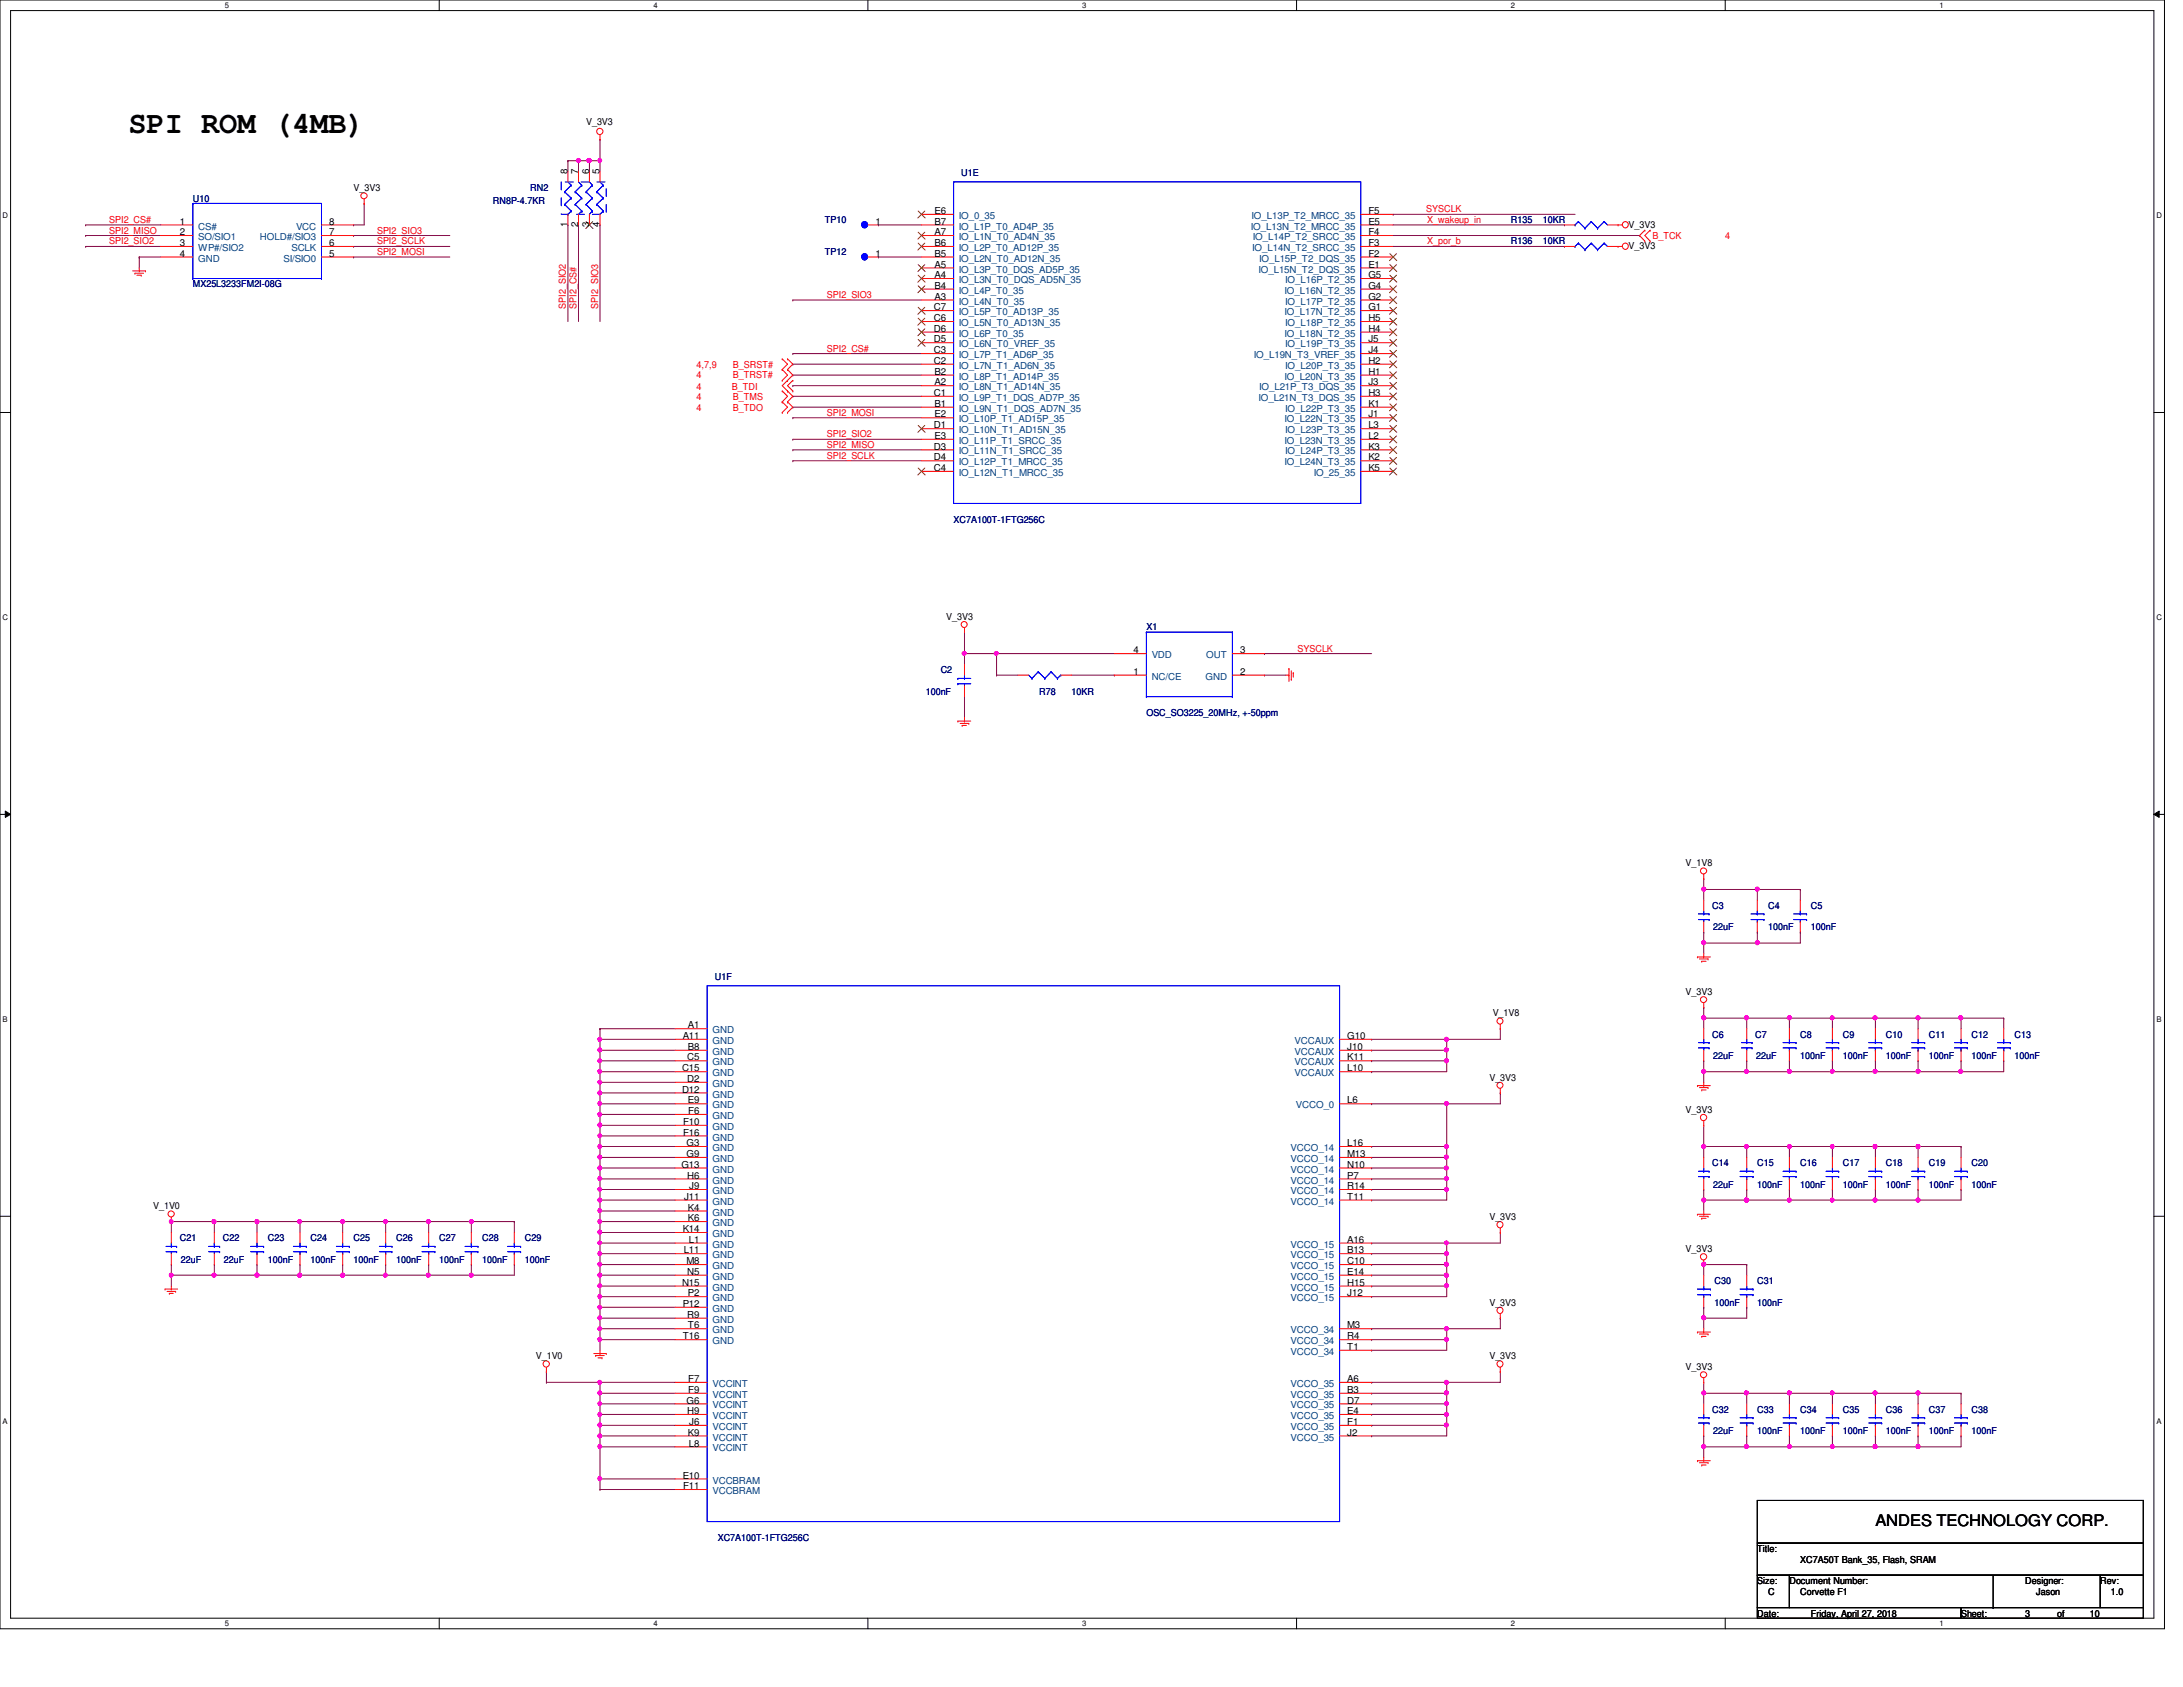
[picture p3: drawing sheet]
<svg xmlns="http://www.w3.org/2000/svg" width="279mm" height="216mm" viewBox="0 0 279 216" stroke-linecap="round" stroke-linejoin="round" font-family="sans-serif">
<defs><g id="words">
<text font-size="3.9" x="16.4" y="17">SPI ROM (4MB)</text>
<text font-size="2" x="240" y="195.3">ANDES TECHNOLOGY CORP.</text>
<g font-size="1.2">
<text x="75" y="16">V_3V3</text>
<text x="72.6" y="22.3" transform="rotate(-90 72.6 22.3)">8</text>
<text x="74" y="22.3" transform="rotate(-90 74 22.3)">7</text>
<text x="75.4" y="22.3" transform="rotate(-90 75.4 22.3)">6</text>
<text x="76.8" y="22.3" transform="rotate(-90 76.8 22.3)">5</text>
<text x="23" y="28.7">1</text>
<text x="42.1" y="28.7">8</text>
<text x="45.3" y="24.4">V_3V3</text>
<text x="72.6" y="29.1" transform="rotate(-90 72.6 29.1)">1</text>
<text x="74" y="29.1" transform="rotate(-90 74 29.1)">2</text>
<text x="75.4" y="29.1" transform="rotate(-90 75.4 29.1)">3</text>
<text x="76.8" y="29.1" transform="rotate(-90 76.8 29.1)">4</text>
<text x="112.1" y="28.7">1</text>
<text x="119.6" y="28.7">B7</text>
<text x="119.6" y="27.4">E6</text>
<text x="175.1" y="28.7">E5</text>
<text x="175.1" y="27.4">F5</text>
<text x="208.4" y="29.1">V_3V3</text>
<text x="23" y="30.1">2</text>
<text x="23" y="31.5">3</text>
<text x="23" y="32.9">4</text>
<text x="42.1" y="32.9">5</text>
<text x="42.1" y="31.5">6</text>
<text x="42.1" y="30.1">7</text>
<text x="112.1" y="32.9">1</text>
<text x="119.6" y="30.1">A7</text>
<text x="119.6" y="32.9">B5</text>
<text x="119.6" y="31.5">B6</text>
<text x="119.6" y="35.6">A4</text>
<text x="119.6" y="34.2">A5</text>
<text x="175.1" y="31.5">F3</text>
<text x="175.1" y="30.1">F4</text>
<text x="175.1" y="34.2">E1</text>
<text x="175.1" y="32.9">F2</text>
<text x="175.1" y="35.6">G5</text>
<text x="208.4" y="31.8">V_3V3</text>
<text x="119.5" y="41.1">C6</text>
<text x="119.5" y="39.7">C7</text>
<text x="119.6" y="38.4">A3</text>
<text x="119.6" y="37">B4</text>
<text x="175.1" y="37">G4</text>
<text x="175.1" y="39.7">G1</text>
<text x="175.1" y="38.4">G2</text>
<text x="175.1" y="41.1">H5</text>
<text x="119.5" y="43.8">D5</text>
<text x="119.5" y="42.5">D6</text>
<text x="119.5" y="46.6">C2</text>
<text x="119.5" y="45.2">C3</text>
<text x="119.6" y="48">B2</text>
<text x="175.1" y="42.5">H4</text>
<text x="175.1" y="45.2">J4</text>
<text x="175.1" y="43.8">J5</text>
<text x="175.1" y="48">H1</text>
<text x="175.1" y="46.6">H2</text>
<text x="119.5" y="50.7">C1</text>
<text x="119.6" y="53.4">E2</text>
<text x="119.6" y="49.3">A2</text>
<text x="119.6" y="52.1">B1</text>
<text x="175.1" y="50.7">H3</text>
<text x="175.1" y="49.3">J3</text>
<text x="175.1" y="53.4">J1</text>
<text x="175.1" y="52.1">K1</text>
<text x="119.5" y="54.8">D1</text>
<text x="119.5" y="57.5">D3</text>
<text x="119.5" y="58.9">D4</text>
<text x="119.6" y="56.2">E3</text>
<text x="175.1" y="56.2">L2</text>
<text x="175.1" y="54.8">L3</text>
<text x="175.1" y="58.9">K2</text>
<text x="175.1" y="57.5">K3</text>
<text x="119.5" y="60.3">C4</text>
<text x="175.1" y="60.3">K5</text>
<text x="121.1" y="79.3">V_3V3</text>
<text x="145.1" y="83.6">4</text>
<text x="158.7" y="83.6">3</text>
<text x="145.1" y="86.4">1</text>
<text x="158.7" y="86.4">2</text>
<text x="215.7" y="110.9">V_1V8</text>
<text x="88.1" y="131.6">A1</text>
<text x="191.1" y="130">V_1V8</text>
<text x="215.7" y="127.3">V_3V3</text>
<text x="87.3" y="137.1">C15</text>
<text x="87.4" y="133">A11</text>
<text x="88" y="135.7">C5</text>
<text x="88.1" y="134.4">B8</text>
<text x="172.4" y="133">G10</text>
<text x="172.4" y="134.4">J10</text>
<text x="172.4" y="135.7">K11</text>
<text x="172.4" y="137.1">L10</text>
<text x="87.3" y="139.8">D12</text>
<text x="87.4" y="144">F10</text>
<text x="88" y="138.5">D2</text>
<text x="88.1" y="141.2">E9</text>
<text x="88.1" y="142.6">F6</text>
<text x="172.4" y="141.2">L6</text>
<text x="190.6" y="138.3">V_3V3</text>
<text x="215.7" y="142.4">V_3V3</text>
<text x="87.2" y="149.4">G13</text>
<text x="87.4" y="145.3">F16</text>
<text x="87.9" y="146.7">G3</text>
<text x="87.9" y="148.1">G9</text>
<text x="172.4" y="146.7">L16</text>
<text x="172.4" y="148.1">M13</text>
<text x="172.4" y="149.4">N10</text>
<text x="19.6" y="154.7">V_1V0</text>
<text x="87.5" y="153.5">J11</text>
<text x="88" y="150.8">H6</text>
<text x="88.1" y="154.9">K4</text>
<text x="88.2" y="152.2">J9</text>
<text x="172.4" y="150.8">P7</text>
<text x="172.4" y="152.2">R14</text>
<text x="172.4" y="153.5">T11</text>
<text x="87.4" y="157.7">K14</text>
<text x="87.5" y="160.4">L11</text>
<text x="87.9" y="161.8">M8</text>
<text x="88.1" y="156.3">K6</text>
<text x="88.2" y="159">L1</text>
<text x="172.4" y="159">A16</text>
<text x="172.4" y="160.4">B13</text>
<text x="172.4" y="161.8">C10</text>
<text x="190.6" y="156.1">V_3V3</text>
<text x="215.7" y="160.2">V_3V3</text>
<text x="87.3" y="164.5">N15</text>
<text x="87.4" y="167.3">P12</text>
<text x="88" y="163.2">N5</text>
<text x="88.1" y="165.9">P2</text>
<text x="172.4" y="163.2">E14</text>
<text x="172.4" y="164.5">H15</text>
<text x="172.4" y="165.9">J12</text>
<text x="190.6" y="167.1">V_3V3</text>
<text x="68.6" y="173.9">V_1V0</text>
<text x="87.4" y="171.4">T16</text>
<text x="88" y="168.7">R9</text>
<text x="88.1" y="170">T6</text>
<text x="172.4" y="170">M3</text>
<text x="172.4" y="171.4">R4</text>
<text x="172.4" y="172.8">T1</text>
<text x="190.6" y="173.9">V_3V3</text>
<text x="87.9" y="179.6">G6</text>
<text x="88.1" y="178.3">F9</text>
<text x="88.1" y="176.9">F7</text>
<text x="172.4" y="176.9">A6</text>
<text x="172.4" y="178.3">B3</text>
<text x="172.4" y="179.6">D7</text>
<text x="215.7" y="175.3">V_3V3</text>
<text x="88" y="181">H9</text>
<text x="88.1" y="183.7">K9</text>
<text x="88.2" y="185.1">L8</text>
<text x="88.2" y="182.4">J6</text>
<text x="172.4" y="181">E4</text>
<text x="172.4" y="182.4">F1</text>
<text x="172.4" y="183.7">J2</text>
<text x="87.4" y="189.2">E10</text>
<text x="87.4" y="190.6">F11</text>
<text x="224.9" y="198.6">Title:</text>
<text x="224.9" y="202.7">Size:</text>
<text x="229" y="202.7">Document Number:</text>
<text x="230.4" y="200">XC7A50T Bank_35, Flash, SRAM</text>
<text x="259.2" y="202.7">Designer:</text>
<text x="268.8" y="202.7">Rev:</text>
<text x="224.9" y="206.9">Date:</text>
<text x="226.3" y="204.1">C</text>
<text x="230.4" y="204.1">Corvette F1</text>
<text x="231.8" y="206.9">Friday, April 27, 2018</text>
<text x="251" y="206.9">Sheet:</text>
<text x="259.2" y="206.9">3</text>
<text x="260.6" y="204.1">Jason</text>
<text x="263.3" y="206.9">of</text>
<text x="267.5" y="206.9">10</text>
<text x="270.2" y="204.1">1.0</text>
</g>
<g font-size="1.2" fill="#000080">
<text x="123" y="22.5">U1E</text>
<text x="24.7" y="25.8">U10</text>
<text x="63.1" y="26.1">RN8P-4.7KR</text>
<text x="67.9" y="24.4">RN2</text>
<text x="105.6" y="28.6">TP10</text>
<text x="193.4" y="28.6">R135</text>
<text x="197.5" y="28.6">10KR</text>
<text x="105.6" y="32.7">TP12</text>
<text x="193.4" y="31.3">R136</text>
<text x="197.5" y="31.3">10KR</text>
<text x="24.7" y="36.8">MX25L3233FM2I-08G</text>
<text x="122" y="67">XC7A100T-1FTG256C</text>
<text x="146.7" y="80.7">X1</text>
<text x="118.5" y="88.9">100nF</text>
<text x="120.4" y="86.1">C2</text>
<text x="133" y="88.9">R78</text>
<text x="137.2" y="88.9">10KR</text>
<text x="146.7" y="91.7">OSC_SO3225_20MHz, +-50ppm</text>
<text x="219.2" y="116.3">C3</text>
<text x="219.3" y="119.1">22uF</text>
<text x="226.3" y="116.3">C4</text>
<text x="226.3" y="119.1">100nF</text>
<text x="231.8" y="116.3">C5</text>
<text x="231.8" y="119.1">100nF</text>
<text x="91.5" y="125.4">U1F</text>
<text x="219.2" y="132.8">C6</text>
<text x="219.3" y="135.6">22uF</text>
<text x="224.7" y="132.8">C7</text>
<text x="224.8" y="135.6">22uF</text>
<text x="230.4" y="132.8">C8</text>
<text x="230.4" y="135.6">100nF</text>
<text x="235.9" y="132.8">C9</text>
<text x="235.9" y="135.6">100nF</text>
<text x="241.4" y="132.8">C10</text>
<text x="241.4" y="135.6">100nF</text>
<text x="246.9" y="132.8">C11</text>
<text x="246.9" y="135.6">100nF</text>
<text x="252.3" y="132.8">C12</text>
<text x="252.3" y="135.6">100nF</text>
<text x="257.9" y="132.8">C13</text>
<text x="257.9" y="135.6">100nF</text>
<text x="219.2" y="149.3">C14</text>
<text x="224.9" y="149.3">C15</text>
<text x="230.4" y="149.3">C16</text>
<text x="235.9" y="149.3">C17</text>
<text x="241.4" y="149.3">C18</text>
<text x="246.9" y="149.3">C19</text>
<text x="252.3" y="149.3">C20</text>
<text x="219.3" y="152">22uF</text>
<text x="224.9" y="152">100nF</text>
<text x="230.4" y="152">100nF</text>
<text x="235.9" y="152">100nF</text>
<text x="241.4" y="152">100nF</text>
<text x="246.9" y="152">100nF</text>
<text x="252.3" y="152">100nF</text>
<text x="23" y="158.9">C21</text>
<text x="23.2" y="161.6">22uF</text>
<text x="28.5" y="158.9">C22</text>
<text x="28.7" y="161.6">22uF</text>
<text x="34.3" y="158.9">C23</text>
<text x="34.3" y="161.6">100nF</text>
<text x="39.8" y="158.9">C24</text>
<text x="39.8" y="161.6">100nF</text>
<text x="45.3" y="158.9">C25</text>
<text x="45.3" y="161.6">100nF</text>
<text x="50.7" y="158.9">C26</text>
<text x="50.7" y="161.6">100nF</text>
<text x="56.2" y="158.9">C27</text>
<text x="56.2" y="161.6">100nF</text>
<text x="61.7" y="158.9">C28</text>
<text x="61.7" y="161.6">100nF</text>
<text x="67.2" y="158.9">C29</text>
<text x="67.2" y="161.6">100nF</text>
<text x="219.5" y="164.3">C30</text>
<text x="219.5" y="167.1">100nF</text>
<text x="224.9" y="164.3">C31</text>
<text x="224.9" y="167.1">100nF</text>
<text x="219.2" y="180.8">C32</text>
<text x="219.3" y="183.6">22uF</text>
<text x="224.9" y="180.8">C33</text>
<text x="224.9" y="183.6">100nF</text>
<text x="230.4" y="180.8">C34</text>
<text x="230.4" y="183.6">100nF</text>
<text x="235.9" y="180.8">C35</text>
<text x="235.9" y="183.6">100nF</text>
<text x="241.4" y="180.8">C36</text>
<text x="241.4" y="183.6">100nF</text>
<text x="246.9" y="180.8">C37</text>
<text x="246.9" y="183.6">100nF</text>
<text x="252.3" y="180.8">C38</text>
<text x="252.3" y="183.6">100nF</text>
<text x="91.9" y="197.3">XC7A100T-1FTG256C</text>
</g>
<g font-size="1.2" fill="#f00">
<text x="14" y="28.5">SPI2_CS#</text>
<text x="14" y="29.9">SPI2_MISO</text>
<text x="48.3" y="29.9">SPI2_SIO3</text>
<text x="182.5" y="27.2">SYSCLK</text>
<text x="182.7" y="28.5">X_wakeup_in</text>
<text x="14" y="31.3">SPI2_SIO2</text>
<text x="48.3" y="32.6">SPI2_MOSI</text>
<text x="48.3" y="31.3">SPI2_SCLK</text>
<text x="182.7" y="31.3">X_por_b</text>
<text x="211.5" y="30.6">B_TCK</text>
<text x="220.8" y="30.6">4</text>
<text x="72.4" y="39.5" transform="rotate(-90 72.4 39.5)">SPI2_SIO2</text>
<text x="73.8" y="39.5" transform="rotate(-90 73.8 39.5)">SPI2_CS#</text>
<text x="76.5" y="39.5" transform="rotate(-90 76.5 39.5)">SPI2_SIO3</text>
<text x="105.8" y="38.1">SPI2_SIO3</text>
<text x="89.2" y="47.1">4,7,9</text>
<text x="93.8" y="47.1">B_SRST#</text>
<text x="105.8" y="45">SPI2_CS#</text>
<text x="89.2" y="50">4</text>
<text x="89.2" y="52.6">4</text>
<text x="89.2" y="51.2">4</text>
<text x="89.2" y="48.4">4</text>
<text x="93.7" y="50">B_TDI</text>
<text x="93.8" y="52.6">B_TDO</text>
<text x="93.8" y="51.2">B_TMS</text>
<text x="93.8" y="48.4">B_TRST#</text>
<text x="105.8" y="53.2">SPI2_MOSI</text>
<text x="105.8" y="58.7">SPI2_SCLK</text>
<text x="105.8" y="56">SPI2_SIO2</text>
<text x="105.8" y="57.3">SPI2_MISO</text>
<text x="166.1" y="83.4">SYSCLK</text>
</g>
<g font-size="1.2" fill="#004080">
<text x="25.4" y="29.4">CS#</text>
<text x="37.9" y="29.4">VCC</text>
<text x="122.7" y="29.4">IO_L1P_T0_AD4P_35</text>
<text x="122.7" y="28">IO_0_35</text>
<text x="160.1" y="29.4">IO_L13N_T2_MRCC_35</text>
<text x="160.2" y="28">IO_L13P_T2_MRCC_35</text>
<text x="25.4" y="30.7">SO/SIO1</text>
<text x="25.4" y="32.1">WP#/SIO2</text>
<text x="25.4" y="33.5">GND</text>
<text x="33.3" y="30.7">HOLD#/SIO3</text>
<text x="36.3" y="33.5">SI/SIO0</text>
<text x="37.3" y="32.1">SCLK</text>
<text x="122.7" y="30.7">IO_L1N_T0_AD4N_35</text>
<text x="122.7" y="33.5">IO_L2N_T0_AD12N_35</text>
<text x="122.7" y="32.1">IO_L2P_T0_AD12P_35</text>
<text x="122.7" y="34.9">IO_L3P_T0_DQS_AD5P_35</text>
<text x="160.3" y="32.1">IO_L14N_T2_SRCC_35</text>
<text x="160.4" y="30.7">IO_L14P_T2_SRCC_35</text>
<text x="161.1" y="34.9">IO_L15N_T2_DQS_35</text>
<text x="161.2" y="33.5">IO_L15P_T2_DQS_35</text>
<text x="122.7" y="36.2">IO_L3N_T0_DQS_AD5N_35</text>
<text x="122.7" y="39">IO_L4N_T0_35</text>
<text x="122.7" y="37.6">IO_L4P_T0_35</text>
<text x="122.7" y="41.7">IO_L5N_T0_AD13N_35</text>
<text x="122.7" y="40.3">IO_L5P_T0_AD13P_35</text>
<text x="164.4" y="37.6">IO_L16N_T2_35</text>
<text x="164.4" y="40.3">IO_L17N_T2_35</text>
<text x="164.5" y="36.2">IO_L16P_T2_35</text>
<text x="164.5" y="39">IO_L17P_T2_35</text>
<text x="164.5" y="41.7">IO_L18P_T2_35</text>
<text x="122.7" y="44.4">IO_L6N_T0_VREF_35</text>
<text x="122.7" y="43.1">IO_L6P_T0_35</text>
<text x="122.7" y="47.2">IO_L7N_T1_AD6N_35</text>
<text x="122.7" y="45.8">IO_L7P_T1_AD6P_35</text>
<text x="160.5" y="45.8">IO_L19N_T3_VREF_35</text>
<text x="164.4" y="43.1">IO_L18N_T2_35</text>
<text x="164.5" y="44.4">IO_L19P_T3_35</text>
<text x="164.5" y="47.2">IO_L20P_T3_35</text>
<text x="122.7" y="50">IO_L8N_T1_AD14N_35</text>
<text x="122.7" y="48.6">IO_L8P_T1_AD14P_35</text>
<text x="122.7" y="52.7">IO_L9N_T1_DQS_AD7N_35</text>
<text x="122.7" y="51.3">IO_L9P_T1_DQS_AD7P_35</text>
<text x="161.1" y="51.3">IO_L21N_T3_DQS_35</text>
<text x="161.2" y="50">IO_L21P_T3_DQS_35</text>
<text x="164.4" y="48.6">IO_L20N_T3_35</text>
<text x="164.5" y="52.7">IO_L22P_T3_35</text>
<text x="122.7" y="55.5">IO_L10N_T1_AD15N_35</text>
<text x="122.7" y="54.1">IO_L10P_T1_AD15P_35</text>
<text x="122.7" y="58.2">IO_L11N_T1_SRCC_35</text>
<text x="122.7" y="56.8">IO_L11P_T1_SRCC_35</text>
<text x="122.7" y="59.6">IO_L12P_T1_MRCC_35</text>
<text x="164.4" y="54.1">IO_L22N_T3_35</text>
<text x="164.4" y="56.8">IO_L23N_T3_35</text>
<text x="164.4" y="59.6">IO_L24N_T3_35</text>
<text x="164.5" y="55.5">IO_L23P_T3_35</text>
<text x="164.5" y="58.2">IO_L24P_T3_35</text>
<text x="122.7" y="60.9">IO_L12N_T1_MRCC_35</text>
<text x="168.1" y="60.9">IO_25_35</text>
<text x="147.4" y="87">NC/CE</text>
<text x="147.4" y="84.2">VDD</text>
<text x="154.3" y="87">GND</text>
<text x="154.4" y="84.2">OUT</text>
<text x="91.2" y="132.2">GND</text>
<text x="91.2" y="133.6">GND</text>
<text x="91.2" y="135">GND</text>
<text x="91.2" y="136.4">GND</text>
<text x="91.2" y="137.8">GND</text>
<text x="165.7" y="133.6">VCCAUX</text>
<text x="165.7" y="135">VCCAUX</text>
<text x="165.7" y="136.4">VCCAUX</text>
<text x="165.7" y="137.8">VCCAUX</text>
<text x="91.2" y="139.1">GND</text>
<text x="91.2" y="140.5">GND</text>
<text x="91.2" y="141.9">GND</text>
<text x="91.2" y="143.2">GND</text>
<text x="165.9" y="141.9">VCCO_0</text>
<text x="91.2" y="144.6">GND</text>
<text x="91.2" y="146">GND</text>
<text x="91.2" y="147.3">GND</text>
<text x="91.2" y="148.7">GND</text>
<text x="165.2" y="147.3">VCCO_14</text>
<text x="165.2" y="148.7">VCCO_14</text>
<text x="91.2" y="150.1">GND</text>
<text x="91.2" y="151.5">GND</text>
<text x="91.2" y="152.8">GND</text>
<text x="91.2" y="154.2">GND</text>
<text x="91.2" y="155.6">GND</text>
<text x="165.2" y="150.1">VCCO_14</text>
<text x="165.2" y="151.5">VCCO_14</text>
<text x="165.2" y="152.8">VCCO_14</text>
<text x="165.2" y="154.2">VCCO_14</text>
<text x="91.2" y="156.9">GND</text>
<text x="91.2" y="158.3">GND</text>
<text x="91.2" y="159.7">GND</text>
<text x="91.2" y="161">GND</text>
<text x="165.2" y="159.7">VCCO_15</text>
<text x="165.2" y="161">VCCO_15</text>
<text x="91.2" y="162.4">GND</text>
<text x="91.2" y="163.8">GND</text>
<text x="91.2" y="165.2">GND</text>
<text x="91.2" y="166.5">GND</text>
<text x="91.2" y="167.9">GND</text>
<text x="165.2" y="162.4">VCCO_15</text>
<text x="165.2" y="163.8">VCCO_15</text>
<text x="165.2" y="165.2">VCCO_15</text>
<text x="165.2" y="166.5">VCCO_15</text>
<text x="91.2" y="169.3">GND</text>
<text x="91.2" y="170.6">GND</text>
<text x="91.2" y="172">GND</text>
<text x="165.2" y="170.6">VCCO_34</text>
<text x="165.2" y="172">VCCO_34</text>
<text x="165.2" y="173.4">VCCO_34</text>
<text x="91.2" y="178.9">VCCINT</text>
<text x="91.2" y="177.5">VCCINT</text>
<text x="165.2" y="177.5">VCCO_35</text>
<text x="165.2" y="178.9">VCCO_35</text>
<text x="91.2" y="185.8">VCCINT</text>
<text x="91.2" y="184.4">VCCINT</text>
<text x="91.2" y="183">VCCINT</text>
<text x="91.2" y="181.6">VCCINT</text>
<text x="91.2" y="180.3">VCCINT</text>
<text x="165.2" y="180.3">VCCO_35</text>
<text x="165.2" y="181.6">VCCO_35</text>
<text x="165.2" y="183">VCCO_35</text>
<text x="165.2" y="184.4">VCCO_35</text>
<text x="91.2" y="189.9">VCCBRAM</text>
<text x="91.2" y="191.2">VCCBRAM</text>
</g>
<g font-size="1">
<text x="28.8" y="1">5</text>
<text x="83.7" y="1">4</text>
<text x="138.5" y="1">3</text>
<text x="193.4" y="1">2</text>
<text x="248.2" y="1">1</text>
<text x=".3" y="27.9">D</text>
<text x="276" y="27.9">D</text>
<text x=".3" y="79.4">C</text>
<text x="276" y="79.4">C</text>
<text x=".3" y="130.8">B</text>
<text x="276" y="130.8">B</text>
<text x=".3" y="182.2">A</text>
<text x="276" y="182.2">A</text>
<text x="28.8" y="208.1">5</text>
<text x="83.7" y="208.1">4</text>
<text x="138.5" y="208.1">3</text>
<text x="193.4" y="208.1">2</text>
<text x="248.2" y="208.1">1</text>
</g>
</g></defs>
<path d="M0 0h277v208.4h-277zM1.4 1.4h274.3v205.7h-274.3z" fill="none" stroke="#000" stroke-width=".13"/>
<g fill="#fff">
<path d="M28.8 .1h.5v1.1h-.5z"/>
<path d="M28.8 207.2h.5v1.1h-.5z"/>
</g>
<path d="M56.2 0v1.4M56.2 207.1v1.3" fill="none" stroke="#000" stroke-width=".13"/>
<g fill="#fff">
<path d="M83.7 .1h.5v1.1h-.5z"/>
<path d="M83.7 207.2h.5v1.1h-.5z"/>
</g>
<path d="M111.1 0v1.4M111.1 207.1v1.3" fill="none" stroke="#000" stroke-width=".13"/>
<g fill="#fff">
<path d="M138.5 .1h.6v1.1h-.6z"/>
<path d="M138.5 207.2h.6v1.1h-.6z"/>
</g>
<path d="M165.9 0v1.4M165.9 207.1v1.3" fill="none" stroke="#000" stroke-width=".13"/>
<g fill="#fff">
<path d="M193.4 .1h.5v1.1h-.5z"/>
<path d="M193.4 207.2h.5v1.1h-.5z"/>
</g>
<path d="M220.8 0v1.4M220.8 207.1v1.3" fill="none" stroke="#000" stroke-width=".13"/>
<g fill="#fff">
<path d="M248.2 .1h.6v1.1h-.6z"/>
<path d="M248.2 207.2h.6v1.1h-.6z"/>
<path d="M.3 27.1h.8v1.1h-.8z"/>
<path d="M276 27.1h.7v1.1h-.7z"/>
<path d="M.3 78.5h.8v1.1h-.8z"/>
<path d="M276 78.5h.7v1.1h-.7z"/>
</g>
<path d="M0 52.8h1.4M275.7 52.8h1.3" fill="none" stroke="#000" stroke-width=".13"/>
<g fill="#fff">
<path d="M.3 129.9h.7v1.1h-.7z"/>
<path d="M276 129.9h.6v1.1h-.6z"/>
</g>
<path d="M0 104.2h1.4M.7 103.8l.7 .4-.7 .4zM275.7 104.2l.7-.4v.8zM275.7 104.2h1.3" fill="none" stroke="#000" stroke-width=".13"/>
<path d="M.7 103.8l.7 .4-.7 .4zM275.7 104.2l.7-.4v.8z" fill="#000"/>
<g fill="#fff">
<path d="M.3 181.4h.7v1.1h-.7z"/>
<path d="M276 181.4h.6v1.1h-.6z"/>
</g>
<path d="M0 155.7h1.4M275.7 155.7h1.3" fill="none" stroke="#000" stroke-width=".13"/>
<path d="M69.9 175.6h.1M69.9 175.6v1.3M76.8 176.9h.1M76.8 176.9h9.6" fill="none" stroke="#800040" stroke-width=".13"/>
<path d="M76.6 176.7h.2l.2 .1-.1 .3-.1 .1-.2-.1z" fill-rule="evenodd" fill="#f0f"/>
<path d="M76.6 176.7h.2l.2 .1-.1 .3-.1 .1-.2-.1z" fill="none" stroke="#f0f" stroke-width=".13"/>
<path d="M76.8 178.3h.1M76.8 179.7h.1M76.8 178.3h9.6M76.8 179.7h9.6" fill="none" stroke="#800040" stroke-width=".13"/>
<path d="M76.6 179.5h.3l.1 .1-.1 .2-.1 .1-.2-.1z" fill-rule="evenodd" fill="#f0f"/>
<path d="M76.6 179.5h.3l.1 .1-.1 .2-.1 .1-.2-.1z" fill="none" stroke="#f0f" stroke-width=".13"/>
<g fill="none" stroke="#800040" stroke-width=".13">
<path d="M76.8 165.9h.1M76.8 163.2h.1M76.8 163.2v1.4M76.8 165.9v1.4M76.8 181h.1M76.8 182.4h.1M76.8 183.8h.1M76.8 185.2h.1M76.8 189.3h.1M76.8 190.6h.1M76.8 181h9.6M76.8 182.4h9.6"/>
<path d="M76.8 183.8h9.6M76.8 185.2h9.6M76.8 189.3h9.6M76.8 190.6h9.6"/>
</g>
<path d="M76.6 163l.2-.1 .2 .2-.1 .3h-.1h-.2z" fill-rule="evenodd" fill="#f0f"/>
<path d="M76.6 163l.2-.1 .2 .2-.1 .3h-.1h-.2z" fill="none" stroke="#f0f" stroke-width=".13"/>
<path d="M76.8 161.8h.1M76.8 161.8v1.4" fill="none" stroke="#800040" stroke-width=".13"/>
<path d="M76.6 161.6l.2-.1 .2 .2-.1 .3-.1 .1-.2-.1z" fill-rule="evenodd" fill="#f0f"/>
<path d="M76.6 161.6l.2-.1 .2 .2-.1 .3-.1 .1-.2-.1z" fill="none" stroke="#f0f" stroke-width=".13"/>
<path d="M76.8 141.3h.1M76.8 141.3v1.3M76.8 176.9h.1M76.8 176.9v1.4" fill="none" stroke="#800040" stroke-width=".13"/>
<path d="M76.6 178.1l.2-.1 .2 .1-.1 .3-.1 .1-.2-.1z" fill-rule="evenodd" fill="#f0f"/>
<path d="M76.6 178.1l.2-.1 .2 .1-.1 .3-.1 .1-.2-.1z" fill="none" stroke="#f0f" stroke-width=".13"/>
<path d="M76.8 171.4h.1M76.8 171.4v1.4" fill="none" stroke="#800040" stroke-width=".13"/>
<path d="M76.6 171.2h.2l.2 .1-.1 .3-.1 .1-.2-.1z" fill-rule="evenodd" fill="#f0f"/>
<path d="M76.6 171.2h.2l.2 .1-.1 .3-.1 .1-.2-.1z" fill="none" stroke="#f0f" stroke-width=".13"/>
<path d="M76.8 167.3h.1M76.8 167.3v1.4" fill="none" stroke="#800040" stroke-width=".13"/>
<path d="M76.6 167.1l.2-.1 .2 .2-.1 .3-.1 .1-.2-.1z" fill-rule="evenodd" fill="#f0f"/>
<path d="M76.6 167.1l.2-.1 .2 .2-.1 .3-.1 .1-.2-.1z" fill="none" stroke="#f0f" stroke-width=".13"/>
<path d="M76.8 155h.1M76.8 152.2h.1M76.8 152.2v1.4M76.8 155v1.3" fill="none" stroke="#800040" stroke-width=".13"/>
<path d="M76.6 152h.3l.1 .2-.1 .2h-.1h-.2z" fill-rule="evenodd" fill="#f0f"/>
<path d="M76.6 152h.3l.1 .2-.1 .2h-.1h-.2z" fill="none" stroke="#f0f" stroke-width=".13"/>
<path d="M76.8 150.9h.1M76.8 150.9v1.3" fill="none" stroke="#800040" stroke-width=".13"/>
<path d="M76.6 150.6h.2l.2 .1-.1 .3-.1 .1-.2-.1z" fill-rule="evenodd" fill="#f0f"/>
<path d="M76.6 150.6h.2l.2 .1-.1 .3-.1 .1-.2-.1z" fill="none" stroke="#f0f" stroke-width=".13"/>
<path d="M76.8 149.5h.1M76.8 149.5v1.4" fill="none" stroke="#800040" stroke-width=".13"/>
<path d="M76.6 149.3l.2-.1 .2 .1-.1 .4h-.1h-.2z" fill-rule="evenodd" fill="#f0f"/>
<path d="M76.6 149.3l.2-.1 .2 .1-.1 .4h-.1h-.2z" fill="none" stroke="#f0f" stroke-width=".13"/>
<path d="M76.8 148.1h.1M76.8 148.1v1.4" fill="none" stroke="#800040" stroke-width=".13"/>
<path d="M76.6 147.9l.2-.1 .2 .1-.1 .4h-.1h-.2z" fill-rule="evenodd" fill="#f0f"/>
<path d="M76.6 147.9l.2-.1 .2 .1-.1 .4h-.1h-.2z" fill="none" stroke="#f0f" stroke-width=".13"/>
<path d="M76.8 145.4h.1M76.8 145.4v1.3" fill="none" stroke="#800040" stroke-width=".13"/>
<path d="M76.6 145.2h.3l.1 .1-.1 .2-.1 .1-.2-.1z" fill-rule="evenodd" fill="#f0f"/>
<path d="M76.6 145.2h.3l.1 .1-.1 .2-.1 .1-.2-.1z" fill="none" stroke="#f0f" stroke-width=".13"/>
<path d="M76.8 189.3h.1M76.8 183.8h.1M76.8 183.8v1.4M76.8 189.3v1.3" fill="none" stroke="#800040" stroke-width=".13"/>
<path d="M76.6 183.6l.2-.1 .2 .1-.1 .3-.1 .1-.2-.1z" fill-rule="evenodd" fill="#f0f"/>
<path d="M76.6 183.6l.2-.1 .2 .1-.1 .3-.1 .1-.2-.1z" fill="none" stroke="#f0f" stroke-width=".13"/>
<path d="M76.8 181h.1M76.8 181v1.4" fill="none" stroke="#800040" stroke-width=".13"/>
<path d="M76.6 180.8h.2l.2 .1-.1 .3-.1 .1-.2-.1z" fill-rule="evenodd" fill="#f0f"/>
<path d="M76.6 180.8h.2l.2 .1-.1 .3-.1 .1-.2-.1z" fill="none" stroke="#f0f" stroke-width=".13"/>
<path d="M76.8 179.7h.1M76.8 160.4h.1M76.8 160.4v1.4M76.8 179.7v1.3" fill="none" stroke="#800040" stroke-width=".13"/>
<path d="M76.6 160.3l.2-.1 .2 .1-.1 .3-.1 .1-.2-.1z" fill-rule="evenodd" fill="#f0f"/>
<path d="M76.6 160.3l.2-.1 .2 .1-.1 .3-.1 .1-.2-.1z" fill="none" stroke="#f0f" stroke-width=".13"/>
<path d="M76.8 159.1h.1M76.8 146.7h.1M76.8 146.7v1.4M76.8 159.1v1.3" fill="none" stroke="#800040" stroke-width=".13"/>
<path d="M76.6 146.5h.2l.2 .1-.1 .3-.1 .1-.2-.1z" fill-rule="evenodd" fill="#f0f"/>
<path d="M76.6 146.5h.2l.2 .1-.1 .3-.1 .1-.2-.1z" fill="none" stroke="#f0f" stroke-width=".13"/>
<path d="M76.8 142.6h.1M76.8 142.6v1.4" fill="none" stroke="#800040" stroke-width=".13"/>
<path d="M76.6 142.4h.2l.2 .1-.1 .3-.1 .1-.2-.1z" fill-rule="evenodd" fill="#f0f"/>
<path d="M76.6 142.4h.2l.2 .1-.1 .3-.1 .1-.2-.1z" fill="none" stroke="#f0f" stroke-width=".13"/>
<path d="M76.8 131.7h.1M76.8 133h.1M76.8 134.4h.1M76.8 131.7h9.6M76.8 133h9.6M76.8 131.7v1.3M76.8 134.4h9.6" fill="none" stroke="#800040" stroke-width=".13"/>
<path d="M76.6 134.2l.2-.1 .2 .1-.1 .3-.1 .1-.2-.1z" fill-rule="evenodd" fill="#f0f"/>
<path d="M76.6 134.2l.2-.1 .2 .1-.1 .3-.1 .1-.2-.1z" fill="none" stroke="#f0f" stroke-width=".13"/>
<path d="M76.8 135.8h.1M76.8 135.8h9.6" fill="none" stroke="#800040" stroke-width=".13"/>
<path d="M76.6 135.6l.2-.1 .2 .1-.1 .3-.1 .1-.2-.1z" fill-rule="evenodd" fill="#f0f"/>
<path d="M76.6 135.6l.2-.1 .2 .1-.1 .3-.1 .1-.2-.1z" fill="none" stroke="#f0f" stroke-width=".13"/>
<path d="M76.8 134.4h.1M76.8 137.2h.1M76.8 134.4v1.4M76.8 137.2h9.6" fill="none" stroke="#800040" stroke-width=".13"/>
<path d="M76.6 136.9h.2l.2 .1-.1 .3-.1 .1-.2-.1z" fill-rule="evenodd" fill="#f0f"/>
<path d="M76.6 136.9h.2l.2 .1-.1 .3-.1 .1-.2-.1z" fill="none" stroke="#f0f" stroke-width=".13"/>
<path d="M76.8 138.5h.1M76.8 138.5h9.6" fill="none" stroke="#800040" stroke-width=".13"/>
<path d="M76.6 138.3h.3l.1 .2-.1 .1-.1 .1-.2-.1z" fill-rule="evenodd" fill="#f0f"/>
<path d="M76.6 138.3h.3l.1 .2-.1 .1-.1 .1-.2-.1z" fill="none" stroke="#f0f" stroke-width=".13"/>
<path d="M76.8 139.9h.1M76.8 139.9h9.6M76.8 141.3h.1M76.8 141.3h9.6" fill="none" stroke="#800040" stroke-width=".13"/>
<path d="M76.6 141h.2l.2 .1-.1 .3-.1 .1-.2-.1z" fill-rule="evenodd" fill="#f0f"/>
<path d="M76.6 141h.2l.2 .1-.1 .3-.1 .1-.2-.1z" fill="none" stroke="#f0f" stroke-width=".13"/>
<g fill="none" stroke="#800040" stroke-width=".13">
<path d="M76.8 138.5h.1M76.8 138.5v1.4M76.8 142.6h.1M76.8 144h.1M76.8 145.4h.1M76.8 146.7h.1M76.8 148.1h.1M76.8 149.5h.1M76.8 150.9h.1M76.8 152.2h.1M76.8 153.6h.1M76.8 155h.1"/>
<path d="M76.8 142.6h9.6M76.8 144h9.6M76.8 145.4h9.6M76.8 146.7h9.6M76.8 148.1h9.6M76.8 149.5h9.6M76.8 150.9h9.6M76.8 152.2h9.6M76.8 153.6h9.6M76.8 155h9.6"/>
</g>
<path d="M76.6 154.7h.2l.2 .1-.1 .3-.1 .1-.2-.1z" fill-rule="evenodd" fill="#f0f"/>
<path d="M76.6 154.7h.2l.2 .1-.1 .3-.1 .1-.2-.1z" fill="none" stroke="#f0f" stroke-width=".13"/>
<path d="M76.8 156.3h.1M76.8 157.7h.1M76.8 156.3h9.6M76.8 157.7h9.6" fill="none" stroke="#800040" stroke-width=".13"/>
<path d="M76.6 157.5l.2-.1 .2 .2-.1 .3h-.1h-.2z" fill-rule="evenodd" fill="#f0f"/>
<path d="M76.6 157.5l.2-.1 .2 .2-.1 .3h-.1h-.2z" fill="none" stroke="#f0f" stroke-width=".13"/>
<path d="M76.8 159.1h.1M76.8 159.1h9.6" fill="none" stroke="#800040" stroke-width=".13"/>
<path d="M76.6 158.9h.3l.1 .1-.1 .2-.1 .1-.2-.1z" fill-rule="evenodd" fill="#f0f"/>
<path d="M76.6 158.9h.3l.1 .1-.1 .2-.1 .1-.2-.1z" fill="none" stroke="#f0f" stroke-width=".13"/>
<path d="M76.8 160.4h.1M76.8 161.8h.1M76.8 163.2h.1M76.8 164.6h.1M76.8 165.9h.1M76.8 160.4h9.6M76.8 161.8h9.6M76.8 163.2h9.6M76.8 164.6h9.6M76.8 165.9h9.6" fill="none" stroke="#800040" stroke-width=".13"/>
<path d="M76.6 165.8h.3l.1 .1-.1 .2-.1 .1-.2-.1z" fill-rule="evenodd" fill="#f0f"/>
<path d="M76.6 165.8h.3l.1 .1-.1 .2-.1 .1-.2-.1z" fill="none" stroke="#f0f" stroke-width=".13"/>
<path d="M76.8 167.3h.1M76.8 168.7h.1M76.8 170.1h.1M76.8 171.4h.1M76.8 167.3h9.6M76.8 168.7h9.6M76.8 170.1h9.6M76.8 171.4h9.6M76.8 185.2h.1M76.8 185.2v4.1" fill="none" stroke="#800040" stroke-width=".13"/>
<path d="M76.6 189h.2l.2 .1-.1 .3-.1 .1-.2-.1z" fill-rule="evenodd" fill="#f0f"/>
<path d="M76.6 189h.2l.2 .1-.1 .3-.1 .1-.2-.1z" fill="none" stroke="#f0f" stroke-width=".13"/>
<path d="M76.6 184.9h.2l.2 .1-.1 .3-.1 .1-.2-.1z" fill-rule="evenodd" fill="#f0f"/>
<path d="M76.6 184.9h.2l.2 .1-.1 .3-.1 .1-.2-.1z" fill="none" stroke="#f0f" stroke-width=".13"/>
<path d="M175.6 134.4h.1M175.6 135.8h.1M175.6 137.2h.1M175.6 134.4h9.6M175.6 135.8h9.6M185.2 133h.1M185.2 135.8h.1M185.2 135.8v1.4h-9.6M192 131.7h.1M192 131.7v1.3h-6.8" fill="none" stroke="#800040" stroke-width=".13"/>
<circle cx="185.1" cy="135.8" r=".26" fill="#f0f"/>
<circle cx="185.1" cy="135.8" r=".26" fill="none" stroke="#f0f" stroke-width=".13"/>
<path d="M175.6 133h.1M175.6 133h9.6M185.2 133h.1M185.2 133v1.4" fill="none" stroke="#800040" stroke-width=".13"/>
<circle cx="185.1" cy="133" r=".26" fill="#f0f"/>
<circle cx="185.1" cy="133" r=".26" fill="none" stroke="#f0f" stroke-width=".13"/>
<path d="M185.2 134.4h.1M185.2 134.4v1.4" fill="none" stroke="#800040" stroke-width=".13"/>
<circle cx="185.1" cy="134.4" r=".26" fill="#f0f"/>
<circle cx="185.1" cy="134.4" r=".26" fill="none" stroke="#f0f" stroke-width=".13"/>
<path d="M185.2 141.3h.1M185.2 141.3h6.8" fill="none" stroke="#800040" stroke-width=".13"/>
<circle cx="185.1" cy="141.2" r=".26" fill="#f0f"/>
<circle cx="185.1" cy="141.2" r=".26" fill="none" stroke="#f0f" stroke-width=".13"/>
<path d="M192 139.9h.1M192 139.9v1.4M175.6 146.7h.1M175.6 148.1h.1M175.6 146.7h9.6M175.6 148.1h9.6" fill="none" stroke="#800040" stroke-width=".13"/>
<circle cx="185.1" cy="148.1" r=".26" fill="#f0f"/>
<circle cx="185.1" cy="148.1" r=".26" fill="none" stroke="#f0f" stroke-width=".13"/>
<path d="M175.6 149.5h.1M175.6 149.5h9.6" fill="none" stroke="#800040" stroke-width=".13"/>
<circle cx="185.1" cy="149.5" r=".26" fill="#f0f"/>
<circle cx="185.1" cy="149.5" r=".26" fill="none" stroke="#f0f" stroke-width=".13"/>
<path d="M175.6 150.9h.1M175.6 150.9h9.6" fill="none" stroke="#800040" stroke-width=".13"/>
<circle cx="185.1" cy="150.8" r=".26" fill="#f0f"/>
<circle cx="185.1" cy="150.8" r=".26" fill="none" stroke="#f0f" stroke-width=".13"/>
<path d="M175.6 152.2h.1M175.6 152.2h9.6" fill="none" stroke="#800040" stroke-width=".13"/>
<circle cx="185.1" cy="152.2" r=".25" fill="#f0f"/>
<circle cx="185.1" cy="152.2" r=".25" fill="none" stroke="#f0f" stroke-width=".13"/>
<path d="M185.2 141.3h.1M185.2 141.3v5.4" fill="none" stroke="#800040" stroke-width=".13"/>
<circle cx="185.1" cy="146.7" r=".26" fill="#f0f"/>
<circle cx="185.1" cy="146.7" r=".26" fill="none" stroke="#f0f" stroke-width=".13"/>
<path d="M175.6 141.3h.1M175.6 153.6h.1M175.6 141.3h9.6M185.2 152.2h.1M185.2 152.2v1.4h-9.6M185.2 170.1h.1M192 168.7h.1M192 168.7v1.4h-6.8" fill="none" stroke="#800040" stroke-width=".13"/>
<circle cx="185.1" cy="170.1" r=".26" fill="#f0f"/>
<circle cx="185.1" cy="170.1" r=".26" fill="none" stroke="#f0f" stroke-width=".13"/>
<path d="M175.6 171.4h.1M175.6 171.4h9.6M185.2 171.4h.1M185.2 171.4v1.4" fill="none" stroke="#800040" stroke-width=".13"/>
<circle cx="185.1" cy="171.4" r=".26" fill="#f0f"/>
<circle cx="185.1" cy="171.4" r=".26" fill="none" stroke="#f0f" stroke-width=".13"/>
<path d="M175.6 172.8h.1M175.6 178.3h.1M175.6 172.8h9.6M175.6 178.3h9.6" fill="none" stroke="#800040" stroke-width=".13"/>
<circle cx="185.1" cy="178.3" r=".26" fill="#f0f"/>
<circle cx="185.1" cy="178.3" r=".26" fill="none" stroke="#f0f" stroke-width=".13"/>
<path d="M175.6 176.9h.1M175.6 176.9h9.6M185.2 178.3h.1M185.2 178.3v1.4M175.6 181h.1M175.6 181h9.6" fill="none" stroke="#800040" stroke-width=".13"/>
<circle cx="185.1" cy="181" r=".26" fill="#f0f"/>
<circle cx="185.1" cy="181" r=".26" fill="none" stroke="#f0f" stroke-width=".13"/>
<path d="M175.6 182.4h.1M175.6 182.4h9.6" fill="none" stroke="#800040" stroke-width=".13"/>
<circle cx="185.1" cy="182.4" r=".26" fill="#f0f"/>
<circle cx="185.1" cy="182.4" r=".26" fill="none" stroke="#f0f" stroke-width=".13"/>
<g fill="none" stroke="#800040" stroke-width=".13">
<path d="M175.6 159.1h.1M175.6 159.1h9.6M185.2 159.1h.1M185.2 159.1v2.7h-9.6M175.6 170.1h.1M175.6 160.4h.1M175.6 161.8h.1M175.6 170.1h9.6M175.6 160.4h9.6M185.2 160.4h.1M175.6 183.8h.1M185.2 182.4h.1"/>
<path d="M185.2 182.4v1.4h-9.6"/>
</g>
<circle cx="185.1" cy="161.8" r=".26" fill="#f0f"/>
<circle cx="185.1" cy="161.8" r=".26" fill="none" stroke="#f0f" stroke-width=".13"/>
<circle cx="185.1" cy="160.4" r=".26" fill="#f0f"/>
<circle cx="185.1" cy="160.4" r=".26" fill="none" stroke="#f0f" stroke-width=".13"/>
<path d="M175.6 163.2h.1M175.6 163.2h9.6" fill="none" stroke="#800040" stroke-width=".13"/>
<circle cx="185.1" cy="163.2" r=".26" fill="#f0f"/>
<circle cx="185.1" cy="163.2" r=".26" fill="none" stroke="#f0f" stroke-width=".13"/>
<path d="M175.6 164.6h.1M175.6 164.6h9.6" fill="none" stroke="#800040" stroke-width=".13"/>
<circle cx="185.1" cy="164.6" r=".26" fill="#f0f"/>
<circle cx="185.1" cy="164.6" r=".26" fill="none" stroke="#f0f" stroke-width=".13"/>
<path d="M76.8 156.3h.1M76.8 156.3v1.4M175.6 165.9h.1M185.2 164.6h.1M185.2 164.6v1.3h-9.6M185.2 181h.1M185.2 181v1.4" fill="none" stroke="#800040" stroke-width=".13"/>
<path d="M76.6 156.1h.2l.2 .1-.1 .3-.1 .1-.2-.1z" fill-rule="evenodd" fill="#f0f"/>
<path d="M76.6 156.1h.2l.2 .1-.1 .3-.1 .1-.2-.1z" fill="none" stroke="#f0f" stroke-width=".13"/>
<path d="M185.2 146.7h.1M185.2 146.7v1.4M76.8 164.6h.1M76.8 164.6v1.3" fill="none" stroke="#800040" stroke-width=".13"/>
<path d="M76.6 164.4l.2-.1 .2 .1-.1 .3-.1 .1-.2-.1z" fill-rule="evenodd" fill="#f0f"/>
<path d="M76.6 164.4l.2-.1 .2 .1-.1 .3-.1 .1-.2-.1z" fill="none" stroke="#f0f" stroke-width=".13"/>
<path d="M76.8 135.8h.1M76.8 135.8v1.4M76.8 157.7h.1M76.8 144h.1M76.8 144v1.4M76.8 157.7v1.4M185.2 149.5h.1M185.2 149.5v1.4M185.2 170.1h.1M185.2 170.1v1.3" fill="none" stroke="#800040" stroke-width=".13"/>
<path d="M76.6 143.8l.2-.1 .2 .1-.1 .4h-.1h-.2z" fill-rule="evenodd" fill="#f0f"/>
<path d="M76.6 143.8l.2-.1 .2 .1-.1 .4h-.1h-.2z" fill="none" stroke="#f0f" stroke-width=".13"/>
<path d="M76.8 182.4h.1M76.8 182.4v1.4" fill="none" stroke="#800040" stroke-width=".13"/>
<path d="M76.6 182.2l.2-.1 .2 .1-.1 .3-.1 .1-.2-.1z" fill-rule="evenodd" fill="#f0f"/>
<path d="M76.6 182.2l.2-.1 .2 .1-.1 .3-.1 .1-.2-.1z" fill="none" stroke="#f0f" stroke-width=".13"/>
<path d="M76.8 170.1h.1M76.8 170.1v1.3" fill="none" stroke="#800040" stroke-width=".13"/>
<path d="M76.6 169.9l.2-.1 .2 .1-.1 .3-.1 .1-.2-.1z" fill-rule="evenodd" fill="#f0f"/>
<path d="M76.6 169.9l.2-.1 .2 .1-.1 .3-.1 .1-.2-.1z" fill="none" stroke="#f0f" stroke-width=".13"/>
<path d="M76.8 168.7h.1M76.8 168.7v1.4" fill="none" stroke="#800040" stroke-width=".13"/>
<path d="M76.6 168.5l.2-.1 .2 .1-.1 .3-.1 .1-.2-.1z" fill-rule="evenodd" fill="#f0f"/>
<path d="M76.6 168.5l.2-.1 .2 .1-.1 .3-.1 .1-.2-.1z" fill="none" stroke="#f0f" stroke-width=".13"/>
<path d="M76.8 153.6h.1M76.8 153.6v1.4M76.8 178.3h.1M76.8 178.3v1.4M185.2 161.8h.1M185.2 161.8v1.4" fill="none" stroke="#800040" stroke-width=".13"/>
<path d="M76.6 153.4l.2-.1 .2 .1-.1 .4h-.1h-.2z" fill-rule="evenodd" fill="#f0f"/>
<path d="M76.6 153.4l.2-.1 .2 .1-.1 .4h-.1h-.2z" fill="none" stroke="#f0f" stroke-width=".13"/>
<path d="M76.8 137.2h.1M76.8 139.9h.1M76.8 137.2v1.3M76.8 139.9v1.4M185.2 150.9h.1M185.2 148.1h.1M185.2 148.1v1.4M185.2 150.9v1.3M69.9 176.9h.1M69.9 176.9h6.9M185.2 163.2h.1M185.2 163.2v1.4" fill="none" stroke="#800040" stroke-width=".13"/>
<path d="M76.6 139.7l.2-.1 .2 .1-.1 .3-.1 .1-.2-.1z" fill-rule="evenodd" fill="#f0f"/>
<path d="M76.6 139.7l.2-.1 .2 .1-.1 .3-.1 .1-.2-.1z" fill="none" stroke="#f0f" stroke-width=".13"/>
<path d="M76.8 133h.1M76.8 133v1.4" fill="none" stroke="#800040" stroke-width=".13"/>
<path d="M76.6 132.8h.2l.2 .1-.1 .3-.1 .1-.2-.1z" fill-rule="evenodd" fill="#f0f"/>
<path d="M76.6 132.8h.2l.2 .1-.1 .3-.1 .1-.2-.1z" fill="none" stroke="#f0f" stroke-width=".13"/>
<path d="M218.1 113.8h.1M218.1 113.8v1.4M218.1 120.7h.1M218.1 120.7v1.3M185.2 179.7h.1M185.2 176.9h.1M185.2 176.9v1.4M185.2 179.7v1.3" fill="none" stroke="#800040" stroke-width=".13"/>
<circle cx="218.1" cy="113.8" r=".26" fill="#f0f"/>
<circle cx="218.1" cy="113.8" r=".26" fill="none" stroke="#f0f" stroke-width=".13"/>
<path d="M224.9 113.8h.1M224.9 113.8h5.5M230.4 113.8h.1M230.4 113.8v1.4" fill="none" stroke="#800040" stroke-width=".13"/>
<circle cx="224.9" cy="113.8" r=".26" fill="#f0f"/>
<circle cx="224.9" cy="113.8" r=".26" fill="none" stroke="#f0f" stroke-width=".13"/>
<path d="M224.9 119.3h.1M224.9 113.8h.1M224.9 113.8v1.4M224.9 119.3v1.4M230.4 119.3h.1M230.4 119.3v1.4h-5.5M224.9 120.7h.1" fill="none" stroke="#800040" stroke-width=".13"/>
<circle cx="224.9" cy="120.7" r=".26" fill="#f0f"/>
<circle cx="224.9" cy="120.7" r=".26" fill="none" stroke="#f0f" stroke-width=".13"/>
<path d="M218.1 113.8h.1M218.1 113.8h6.8M218.1 120.7h.1M218.1 120.7h6.8" fill="none" stroke="#800040" stroke-width=".13"/>
<circle cx="218.1" cy="120.7" r=".26" fill="#f0f"/>
<circle cx="218.1" cy="120.7" r=".26" fill="none" stroke="#f0f" stroke-width=".13"/>
<path d="M218.1 119.3h.1M218.1 119.3v1.4M218.1 137.2h.1M218.1 130.3h.1M218.1 130.3v1.4M218.1 137.2v1.3" fill="none" stroke="#800040" stroke-width=".13"/>
<circle cx="218.1" cy="130.3" r=".26" fill="#f0f"/>
<circle cx="218.1" cy="130.3" r=".26" fill="none" stroke="#f0f" stroke-width=".13"/>
<path d="M223.6 135.8h.1M223.6 135.8v1.4" fill="none" stroke="#800040" stroke-width=".13"/>
<circle cx="223.5" cy="137.1" r=".26" fill="#f0f"/>
<circle cx="223.5" cy="137.1" r=".26" fill="none" stroke="#f0f" stroke-width=".13"/>
<path d="M223.6 130.3h.1M223.6 130.3v1.4" fill="none" stroke="#800040" stroke-width=".13"/>
<circle cx="223.5" cy="130.3" r=".26" fill="#f0f"/>
<circle cx="223.5" cy="130.3" r=".26" fill="none" stroke="#f0f" stroke-width=".13"/>
<path d="M218.1 130.3h.1M218.1 130.3h5.5M223.6 137.2h.1M223.6 137.2h5.4" fill="none" stroke="#800040" stroke-width=".13"/>
<circle cx="229" cy="137.1" r=".26" fill="#f0f"/>
<circle cx="229" cy="137.1" r=".26" fill="none" stroke="#f0f" stroke-width=".13"/>
<path d="M218.1 135.8h.1M218.1 135.8v1.4M234.5 130.3h.1M234.5 130.3v1.4" fill="none" stroke="#800040" stroke-width=".13"/>
<path d="M234.3 130.1l.2-.1 .2 .1v.3l-.2 .1-.2-.1z" fill-rule="evenodd" fill="#f0f"/>
<path d="M234.3 130.1l.2-.1 .2 .1v.3l-.2 .1-.2-.1z" fill="none" stroke="#f0f" stroke-width=".13"/>
<path d="M229 130.3h.1M229 130.3h5.5" fill="none" stroke="#800040" stroke-width=".13"/>
<circle cx="229" cy="130.3" r=".26" fill="#f0f"/>
<circle cx="229" cy="130.3" r=".26" fill="none" stroke="#f0f" stroke-width=".13"/>
<path d="M229 135.8h.1M229 130.3h.1M229 137.2h.1M229 130.3v1.4M229 135.8v1.4M234.5 135.8h.1M234.5 135.8v1.4h-5.5M240 137.2h.1M240 137.2h5.5" fill="none" stroke="#800040" stroke-width=".13"/>
<circle cx="229" cy="137.1" r=".26" fill="#f0f"/>
<circle cx="229" cy="137.1" r=".26" fill="none" stroke="#f0f" stroke-width=".13"/>
<path d="M234.5 130.3h.1M234.5 130.3h11M240 130.3h.1M240 130.3v1.4" fill="none" stroke="#800040" stroke-width=".13"/>
<circle cx="240" cy="130.3" r=".26" fill="#f0f"/>
<circle cx="240" cy="130.3" r=".26" fill="none" stroke="#f0f" stroke-width=".13"/>
<path d="M240 135.8h.1M240 135.8v1.4M245.5 135.8h.1M245.5 130.3h.1M245.5 130.3v1.4M245.5 135.8v1.4" fill="none" stroke="#800040" stroke-width=".13"/>
<circle cx="245.5" cy="130.3" r=".26" fill="#f0f"/>
<circle cx="245.5" cy="130.3" r=".26" fill="none" stroke="#f0f" stroke-width=".13"/>
<path d="M234.5 137.2h.1M234.5 137.2h5.5" fill="none" stroke="#800040" stroke-width=".13"/>
<circle cx="240" cy="137.1" r=".26" fill="#f0f"/>
<circle cx="240" cy="137.1" r=".26" fill="none" stroke="#f0f" stroke-width=".13"/>
<path d="M234.3 136.9h.2l.2 .1v.3l-.2 .1-.2-.1z" fill-rule="evenodd" fill="#f0f"/>
<path d="M234.3 136.9h.2l.2 .1v.3l-.2 .1-.2-.1z" fill="none" stroke="#f0f" stroke-width=".13"/>
<path d="M245.5 137.2h.1M245.5 137.2h5.5" fill="none" stroke="#800040" stroke-width=".13"/>
<circle cx="251" cy="137.1" r=".26" fill="#f0f"/>
<circle cx="251" cy="137.1" r=".26" fill="none" stroke="#f0f" stroke-width=".13"/>
<circle cx="245.5" cy="137.1" r=".26" fill="#f0f"/>
<circle cx="245.5" cy="137.1" r=".26" fill="none" stroke="#f0f" stroke-width=".13"/>
<path d="M245.5 130.3h.1M245.5 130.3h11M251 137.2h.1M251 130.3h.1M251 137.2h5.5M251 130.3v1.4" fill="none" stroke="#800040" stroke-width=".13"/>
<circle cx="251" cy="130.3" r=".26" fill="#f0f"/>
<circle cx="251" cy="130.3" r=".26" fill="none" stroke="#f0f" stroke-width=".13"/>
<path d="M218.1 137.2h.1M218.1 137.2h5.5M223.6 130.3h.1M223.6 130.3h5.4M251 135.8h.1M251 135.8v1.4M256.5 135.8h.1M256.5 130.3h.1M256.5 130.3v1.4M256.5 135.8v1.4" fill="none" stroke="#800040" stroke-width=".13"/>
<circle cx="218.1" cy="137.1" r=".26" fill="#f0f"/>
<circle cx="218.1" cy="137.1" r=".26" fill="none" stroke="#f0f" stroke-width=".13"/>
<path d="M229 146.7h.1M229 146.7v1.4" fill="none" stroke="#800040" stroke-width=".13"/>
<circle cx="229" cy="146.7" r=".26" fill="#f0f"/>
<circle cx="229" cy="146.7" r=".26" fill="none" stroke="#f0f" stroke-width=".13"/>
<path d="M223.6 146.7h.1M223.6 146.7h5.4" fill="none" stroke="#800040" stroke-width=".13"/>
<circle cx="223.5" cy="146.7" r=".26" fill="#f0f"/>
<circle cx="223.5" cy="146.7" r=".26" fill="none" stroke="#f0f" stroke-width=".13"/>
<path d="M223.6 152.2h.1M223.6 146.7h.1M223.6 153.6h.1M223.6 146.7v1.4M223.6 152.2v1.4M229 152.2h.1M229 152.2v1.4h-5.4M234.5 153.6h.1M234.5 153.6h5.5" fill="none" stroke="#800040" stroke-width=".13"/>
<circle cx="223.5" cy="153.6" r=".26" fill="#f0f"/>
<circle cx="223.5" cy="153.6" r=".26" fill="none" stroke="#f0f" stroke-width=".13"/>
<path d="M229 146.7h.1M229 146.7h11M234.5 146.7h.1M234.5 146.7v1.4" fill="none" stroke="#800040" stroke-width=".13"/>
<path d="M234.3 146.5h.2l.2 .1v.3l-.2 .1-.2-.1z" fill-rule="evenodd" fill="#f0f"/>
<path d="M234.3 146.5h.2l.2 .1v.3l-.2 .1-.2-.1z" fill="none" stroke="#f0f" stroke-width=".13"/>
<path d="M234.5 152.2h.1M234.5 152.2v1.4M240 152.2h.1M240 146.7h.1M240 146.7v1.4M240 152.2v1.4" fill="none" stroke="#800040" stroke-width=".13"/>
<circle cx="240" cy="146.7" r=".26" fill="#f0f"/>
<circle cx="240" cy="146.7" r=".26" fill="none" stroke="#f0f" stroke-width=".13"/>
<path d="M229 153.6h.1M229 153.6h5.5" fill="none" stroke="#800040" stroke-width=".13"/>
<path d="M234.3 153.4l.2-.1 .2 .1v.4h-.2h-.2z" fill-rule="evenodd" fill="#f0f"/>
<path d="M234.3 153.4l.2-.1 .2 .1v.4h-.2h-.2z" fill="none" stroke="#f0f" stroke-width=".13"/>
<circle cx="229" cy="153.6" r=".26" fill="#f0f"/>
<circle cx="229" cy="153.6" r=".26" fill="none" stroke="#f0f" stroke-width=".13"/>
<path d="M240 153.6h.1M240 153.6h5.5" fill="none" stroke="#800040" stroke-width=".13"/>
<circle cx="245.5" cy="153.6" r=".26" fill="#f0f"/>
<circle cx="245.5" cy="153.6" r=".26" fill="none" stroke="#f0f" stroke-width=".13"/>
<circle cx="240" cy="153.6" r=".26" fill="#f0f"/>
<circle cx="240" cy="153.6" r=".26" fill="none" stroke="#f0f" stroke-width=".13"/>
<path d="M240 146.7h.1M240 146.7h11M245.5 153.6h.1M245.5 146.7h.1M245.5 153.6h5.5M245.5 146.7v1.4" fill="none" stroke="#800040" stroke-width=".13"/>
<circle cx="245.5" cy="146.7" r=".26" fill="#f0f"/>
<circle cx="245.5" cy="146.7" r=".26" fill="none" stroke="#f0f" stroke-width=".13"/>
<path d="M218.1 146.7h.1M218.1 153.6h.1M218.1 146.7h5.5M218.1 153.6h5.5M245.5 152.2h.1M245.5 152.2v1.4M251 152.2h.1M251 146.7h.1M251 146.7v1.4M251 152.2v1.4" fill="none" stroke="#800040" stroke-width=".13"/>
<circle cx="223.5" cy="153.6" r=".26" fill="#f0f"/>
<circle cx="223.5" cy="153.6" r=".26" fill="none" stroke="#f0f" stroke-width=".13"/>
<circle cx="218.1" cy="153.6" r=".26" fill="#f0f"/>
<circle cx="218.1" cy="153.6" r=".26" fill="none" stroke="#f0f" stroke-width=".13"/>
<path d="M218.1 153.6h.1M218.1 146.7h.1M218.1 146.7v1.4M218.1 153.6v1.4" fill="none" stroke="#800040" stroke-width=".13"/>
<circle cx="218.1" cy="146.7" r=".26" fill="#f0f"/>
<circle cx="218.1" cy="146.7" r=".26" fill="none" stroke="#f0f" stroke-width=".13"/>
<path d="M218.1 152.2h.1M218.1 152.2v1.4M218.1 161.8h.1M218.1 161.8h5.5M223.6 161.8h.1M223.6 161.8v1.4" fill="none" stroke="#800040" stroke-width=".13"/>
<circle cx="218.1" cy="161.8" r=".26" fill="#f0f"/>
<circle cx="218.1" cy="161.8" r=".26" fill="none" stroke="#f0f" stroke-width=".13"/>
<path d="M218.1 167.3h.1M218.1 161.8h.1M218.1 168.7h.1M218.1 161.8v1.4M218.1 167.3v1.4M223.6 167.3h.1M223.6 167.3v1.4h-5.5" fill="none" stroke="#800040" stroke-width=".13"/>
<circle cx="218.1" cy="168.7" r=".26" fill="#f0f"/>
<circle cx="218.1" cy="168.7" r=".26" fill="none" stroke="#f0f" stroke-width=".13"/>
<path d="M218.1 168.7h.1M218.1 168.7v1.4M229 178.3h.1M229 178.3v1.4" fill="none" stroke="#800040" stroke-width=".13"/>
<circle cx="229" cy="178.3" r=".26" fill="#f0f"/>
<circle cx="229" cy="178.3" r=".26" fill="none" stroke="#f0f" stroke-width=".13"/>
<path d="M223.6 178.3h.1M223.6 178.3h5.4" fill="none" stroke="#800040" stroke-width=".13"/>
<circle cx="223.5" cy="178.3" r=".26" fill="#f0f"/>
<circle cx="223.5" cy="178.3" r=".26" fill="none" stroke="#f0f" stroke-width=".13"/>
<path d="M223.6 178.3h.1M223.6 178.3v1.4M223.6 183.8h.1M223.6 185.2h.1M223.6 183.8v1.4M229 183.8h.1M229 183.8v1.4h-5.4M234.5 185.2h.1M234.5 185.2h5.5" fill="none" stroke="#800040" stroke-width=".13"/>
<circle cx="223.5" cy="185.1" r=".26" fill="#f0f"/>
<circle cx="223.5" cy="185.1" r=".26" fill="none" stroke="#f0f" stroke-width=".13"/>
<path d="M229 178.3h.1M229 178.3h11M234.5 178.3h.1M234.5 178.3v1.4" fill="none" stroke="#800040" stroke-width=".13"/>
<path d="M234.3 178.1l.2-.1 .2 .1v.3l-.2 .1-.2-.1z" fill-rule="evenodd" fill="#f0f"/>
<path d="M234.3 178.1l.2-.1 .2 .1v.3l-.2 .1-.2-.1z" fill="none" stroke="#f0f" stroke-width=".13"/>
<path d="M240 178.3h.1M240 178.3v1.4M234.5 183.8h.1M234.5 183.8v1.4M240 183.8h.1M240 183.8v1.4" fill="none" stroke="#800040" stroke-width=".13"/>
<circle cx="240" cy="178.3" r=".26" fill="#f0f"/>
<circle cx="240" cy="178.3" r=".26" fill="none" stroke="#f0f" stroke-width=".13"/>
<path d="M229 185.2h.1M229 185.2h5.5" fill="none" stroke="#800040" stroke-width=".13"/>
<path d="M234.3 184.9h.2l.2 .1v.3l-.2 .1-.2-.1z" fill-rule="evenodd" fill="#f0f"/>
<path d="M234.3 184.9h.2l.2 .1v.3l-.2 .1-.2-.1z" fill="none" stroke="#f0f" stroke-width=".13"/>
<circle cx="229" cy="185.1" r=".26" fill="#f0f"/>
<circle cx="229" cy="185.1" r=".26" fill="none" stroke="#f0f" stroke-width=".13"/>
<path d="M240 185.2h.1M240 185.2h5.5" fill="none" stroke="#800040" stroke-width=".13"/>
<circle cx="245.5" cy="185.1" r=".26" fill="#f0f"/>
<circle cx="245.5" cy="185.1" r=".26" fill="none" stroke="#f0f" stroke-width=".13"/>
<circle cx="240" cy="185.1" r=".26" fill="#f0f"/>
<circle cx="240" cy="185.1" r=".26" fill="none" stroke="#f0f" stroke-width=".13"/>
<path d="M240 178.3h.1M240 178.3h11M245.5 178.3h.1M245.5 178.3v1.4M245.5 185.2h.1M245.5 185.2h5.5" fill="none" stroke="#800040" stroke-width=".13"/>
<circle cx="245.5" cy="178.3" r=".26" fill="#f0f"/>
<circle cx="245.5" cy="178.3" r=".26" fill="none" stroke="#f0f" stroke-width=".13"/>
<path d="M218.1 178.3h.1M218.1 178.3h5.5M251 178.3h.1M251 178.3v1.4M218.1 185.2h.1M218.1 185.2h5.5M245.5 183.8h.1M245.5 183.8v1.4M251 183.8h.1M251 183.8v1.4" fill="none" stroke="#800040" stroke-width=".13"/>
<circle cx="223.5" cy="185.1" r=".26" fill="#f0f"/>
<circle cx="223.5" cy="185.1" r=".26" fill="none" stroke="#f0f" stroke-width=".13"/>
<circle cx="218.1" cy="185.1" r=".26" fill="#f0f"/>
<circle cx="218.1" cy="185.1" r=".26" fill="none" stroke="#f0f" stroke-width=".13"/>
<path d="M218.1 178.3h.1M218.1 178.3v1.4M218.1 185.2h.1M218.1 185.2v1.3" fill="none" stroke="#800040" stroke-width=".13"/>
<circle cx="218.1" cy="178.3" r=".26" fill="#f0f"/>
<circle cx="218.1" cy="178.3" r=".26" fill="none" stroke="#f0f" stroke-width=".13"/>
<path d="M38.4 156.3h.1M38.4 156.3v1.4M218.1 183.8h.1M218.1 183.8v1.4" fill="none" stroke="#800040" stroke-width=".13"/>
<circle cx="38.4" cy="156.3" r=".26" fill="#f0f"/>
<circle cx="38.4" cy="156.3" r=".26" fill="none" stroke="#f0f" stroke-width=".13"/>
<path d="M32.9 156.3h.1M32.9 156.3h5.5" fill="none" stroke="#800040" stroke-width=".13"/>
<circle cx="32.9" cy="156.3" r=".26" fill="#f0f"/>
<circle cx="32.9" cy="156.3" r=".26" fill="none" stroke="#f0f" stroke-width=".13"/>
<path d="M32.9 156.3h.1M32.9 156.3v1.4M32.9 161.8h.1M32.9 163.2h.1M32.9 161.8v1.4M38.4 161.8h.1M38.4 161.8v1.4h-5.5M43.9 163.2h.1M43.9 163.2h5.5" fill="none" stroke="#800040" stroke-width=".13"/>
<circle cx="32.9" cy="163.2" r=".26" fill="#f0f"/>
<circle cx="32.9" cy="163.2" r=".26" fill="none" stroke="#f0f" stroke-width=".13"/>
<path d="M38.4 156.3h.1M38.4 156.3h11M43.9 156.3h.1M43.9 156.3v1.4" fill="none" stroke="#800040" stroke-width=".13"/>
<circle cx="43.9" cy="156.3" r=".26" fill="#f0f"/>
<circle cx="43.9" cy="156.3" r=".26" fill="none" stroke="#f0f" stroke-width=".13"/>
<path d="M49.4 156.3h.1M49.4 156.3v1.4M43.9 161.8h.1M43.9 161.8v1.4M49.4 161.8h.1M49.4 161.8v1.4" fill="none" stroke="#800040" stroke-width=".13"/>
<path d="M49.2 156.1h.1l.2 .1v.3l-.2 .1-.1-.1z" fill-rule="evenodd" fill="#f0f"/>
<path d="M49.2 156.1h.1l.2 .1v.3l-.2 .1-.1-.1z" fill="none" stroke="#f0f" stroke-width=".13"/>
<path d="M38.4 163.2h.1M38.4 163.2h5.5" fill="none" stroke="#800040" stroke-width=".13"/>
<circle cx="43.9" cy="163.2" r=".26" fill="#f0f"/>
<circle cx="43.9" cy="163.2" r=".26" fill="none" stroke="#f0f" stroke-width=".13"/>
<circle cx="38.4" cy="163.2" r=".26" fill="#f0f"/>
<circle cx="38.4" cy="163.2" r=".26" fill="none" stroke="#f0f" stroke-width=".13"/>
<path d="M49.4 163.2h.1M49.4 163.2h5.5" fill="none" stroke="#800040" stroke-width=".13"/>
<circle cx="54.8" cy="163.2" r=".26" fill="#f0f"/>
<circle cx="54.8" cy="163.2" r=".26" fill="none" stroke="#f0f" stroke-width=".13"/>
<path d="M49.2 163l.1-.1 .2 .2v.3h-.2h-.1z" fill-rule="evenodd" fill="#f0f"/>
<path d="M49.2 163l.1-.1 .2 .2v.3h-.2h-.1z" fill="none" stroke="#f0f" stroke-width=".13"/>
<path d="M49.4 156.3h.1M49.4 156.3h5.5M54.9 163.2h.1M54.9 163.2h5.4" fill="none" stroke="#800040" stroke-width=".13"/>
<circle cx="60.3" cy="163.2" r=".26" fill="#f0f"/>
<circle cx="60.3" cy="163.2" r=".26" fill="none" stroke="#f0f" stroke-width=".13"/>
<path d="M54.9 156.3h.1M54.9 156.3h5.4" fill="none" stroke="#800040" stroke-width=".13"/>
<circle cx="60.3" cy="156.3" r=".26" fill="#f0f"/>
<circle cx="60.3" cy="156.3" r=".26" fill="none" stroke="#f0f" stroke-width=".13"/>
<path d="M54.9 156.3h.1M54.9 156.3v1.4" fill="none" stroke="#800040" stroke-width=".13"/>
<circle cx="54.8" cy="156.3" r=".26" fill="#f0f"/>
<circle cx="54.8" cy="156.3" r=".26" fill="none" stroke="#f0f" stroke-width=".13"/>
<path d="M27.4 156.3h.1M27.4 156.3h5.5M60.3 156.3h.1M60.3 156.3v1.4M54.9 161.8h.1M54.9 161.8v1.4M60.3 161.8h.1M60.3 161.8v1.4" fill="none" stroke="#800040" stroke-width=".13"/>
<circle cx="27.4" cy="156.3" r=".26" fill="#f0f"/>
<circle cx="27.4" cy="156.3" r=".26" fill="none" stroke="#f0f" stroke-width=".13"/>
<path d="M27.4 163.2h.1M27.4 163.2h5.5" fill="none" stroke="#800040" stroke-width=".13"/>
<circle cx="32.9" cy="163.2" r=".26" fill="#f0f"/>
<circle cx="32.9" cy="163.2" r=".26" fill="none" stroke="#f0f" stroke-width=".13"/>
<path d="M21.9 163.2h.1M21.9 163.2v1.4" fill="none" stroke="#800040" stroke-width=".13"/>
<path d="M21.7 163l.2-.1 .2 .2v.3h-.2h-.2z" fill-rule="evenodd" fill="#f0f"/>
<path d="M21.7 163l.2-.1 .2 .2v.3h-.2h-.2z" fill="none" stroke="#f0f" stroke-width=".13"/>
<path d="M27.4 161.8h.1M27.4 161.8v1.4" fill="none" stroke="#800040" stroke-width=".13"/>
<circle cx="27.4" cy="163.2" r=".26" fill="#f0f"/>
<circle cx="27.4" cy="163.2" r=".26" fill="none" stroke="#f0f" stroke-width=".13"/>
<g fill="none" stroke="#800040" stroke-width=".13">
<path d="M21.9 156.3h.1M21.9 156.3h5.5M21.9 156.3v1.4M27.4 156.3h.1M27.4 156.3v1.4M60.3 156.3h.1M60.3 156.3h5.5M65.8 156.3h.1M65.8 156.3v1.4M21.9 163.2h.1M21.9 163.2h5.5M60.3 163.2h.1"/>
<path d="M65.8 161.8h.1M65.8 161.8v1.4h-5.5"/>
</g>
<path d="M21.7 156.1h.2l.2 .1v.3l-.2 .1-.2-.1z" fill-rule="evenodd" fill="#f0f"/>
<path d="M21.7 156.1h.2l.2 .1v.3l-.2 .1-.2-.1z" fill="none" stroke="#f0f" stroke-width=".13"/>
<path d="M21.9 161.8h.1M21.9 161.8v1.4M175.6 179.7h.1M175.6 179.7h9.6" fill="none" stroke="#800040" stroke-width=".13"/>
<circle cx="185.1" cy="179.6" r=".25" fill="#f0f"/>
<circle cx="185.1" cy="179.6" r=".25" fill="none" stroke="#f0f" stroke-width=".13"/>
<path d="M185.2 176.9h.1M192 175.6h.1M192 175.6v1.3h-6.8" fill="none" stroke="#800040" stroke-width=".13"/>
<circle cx="185.1" cy="176.9" r=".26" fill="#f0f"/>
<circle cx="185.1" cy="176.9" r=".26" fill="none" stroke="#f0f" stroke-width=".13"/>
<path d="M185.2 159.1h.1M192 157.7h.1M192 157.7v1.4h-6.8" fill="none" stroke="#800040" stroke-width=".13"/>
<circle cx="185.1" cy="159.1" r=".25" fill="#f0f"/>
<circle cx="185.1" cy="159.1" r=".25" fill="none" stroke="#f0f" stroke-width=".13"/>
<g fill="none" stroke="#800040" stroke-width=".13">
<path d="M11 28.8h.1M11 31.5h.1M11 30.1h.1M11 28.8h9.6M11 31.5h9.6M11 30.1h9.6M17.8 32.9h.1M17.8 32.9h2.8M17.8 32.9v1.4M45.3 32.9h.1M45.3 28.8h.1M45.3 31.5h.1"/>
<path d="M45.3 30.1h.1M45.3 32.9h12.3M45.3 31.5h12.3M45.3 30.1h12.3M46.6 26h.1M46.6 26v2.8h-1.3M101.5 38.4h.1M101.5 38.4h16.4M178.3 27.4h.1M178.3 27.4h23.3M101.5 52.1h.1M101.5 49.4h.1"/>
<path d="M101.5 50.7h.1M101.5 46.6h.1M101.5 48h.1M101.5 45.3h.1M101.5 59h.1M101.5 56.2h.1M101.5 53.5h.1M101.5 57.6h.1M101.5 52.1h16.4M101.5 49.4h16.4M101.5 50.7h16.4M101.5 46.6h16.4"/>
<path d="M101.5 48h16.4M101.5 45.3h16.4M101.5 59h16.4M101.5 56.2h16.4M101.5 53.5h16.4M101.5 57.6h16.4M123.4 89.2h.1M123.4 83.7h.1M123.4 83.7v1.3M123.4 89.2v2.7M127.6 83.7h.1M127.6 83.7h15"/>
<path d="M137.2 86.4h5.4M142.6 86.4h.1M161.8 83.7h.1M161.8 86.4h.1M161.8 83.7h13.8M161.8 86.4h2.8M218.1 112.4h.1M218.1 112.4v1.4M218.1 128.9h.1M218.1 128.9v1.4M218.1 146.7h.1M218.1 144v2.7"/>
<path d="M218.1 178.3h.1M218.1 176.9v1.4"/>
</g>
<circle cx="127.5" cy="83.6" r=".25" fill="#f0f"/>
<circle cx="127.5" cy="83.6" r=".25" fill="none" stroke="#f0f" stroke-width=".13"/>
<path d="M123.4 80.9h.1M123.4 83.7h.1M123.4 80.9v2.8M123.4 83.7h4.2M127.6 86.4h.1M127.6 83.7h.1M127.6 86.4h2.7M127.6 83.7v2.7" fill="none" stroke="#800040" stroke-width=".13"/>
<circle cx="123.4" cy="83.6" r=".25" fill="#f0f"/>
<circle cx="123.4" cy="83.6" r=".25" fill="none" stroke="#f0f" stroke-width=".13"/>
<path d="M75.4 20.6h.1M75.4 20.6h1.4M112.4 28.8h.1M112.4 32.9h.1M112.4 28.8h5.5M112.4 32.9h5.5M178.3 28.8h21.9M178.3 30.1h31.5M178.3 31.5h21.9M200.2 28.8h.1M200.2 31.5h.1M209.8 30.1h.1" fill="none" stroke="#800040" stroke-width=".13"/>
<path d="M76.6 20.3h.2l.2 .1-.1 .3-.1 .1-.2-.1z" fill-rule="evenodd" fill="#f0f"/>
<path d="M76.6 20.3h.2l.2 .1-.1 .3-.1 .1-.2-.1z" fill="none" stroke="#f0f" stroke-width=".13"/>
<circle cx="75.4" cy="20.5" r=".26" fill="#f0f"/>
<circle cx="75.4" cy="20.5" r=".26" fill="none" stroke="#f0f" stroke-width=".13"/>
<path d="M72.7 20.6h.1M72.7 20.6v1.3M72.7 20.6h1.3M75.4 20.6h.1M75.4 20.6v1.3M76.8 20.6h.1M76.8 20.6v1.3" fill="none" stroke="#800040" stroke-width=".13"/>
<circle cx="75.4" cy="20.5" r=".26" fill="#f0f"/>
<circle cx="75.4" cy="20.5" r=".26" fill="none" stroke="#f0f" stroke-width=".13"/>
<path d="M74 20.6h.1M74 20.6v1.3" fill="none" stroke="#800040" stroke-width=".13"/>
<circle cx="74" cy="20.5" r=".26" fill="#f0f"/>
<circle cx="74" cy="20.5" r=".26" fill="none" stroke="#f0f" stroke-width=".13"/>
<path d="M76.8 17.8h.1M76.8 17.8v2.8M72.7 28.8h.1M72.7 28.8v12.3M74 20.6h.1M74 28.8h.1M74 20.6h1.4M74 28.8v12.3M76.8 28.8h.1M76.8 28.8v12.3" fill="none" stroke="#800040" stroke-width=".13"/>
<g fill="none" stroke="#f00" stroke-width=".13">
<path d="M76.8 17.8h.1M76.8 17.3v.5M17 34.7h1.6M17.3 35h.1M17.3 35h1.1M17.5 35.2h.6M17.8 34.7h.1M17.8 34.3v.4M18.1 35.2h.1M18.6 34.7h.1M20.6 28.8h4.1M20.6 31.5h4.1"/>
<path d="M20.6 30.1h4.1M20.6 32.9h4.1M41.1 28.8h4.2M41.1 31.5h4.2M41.1 30.1h4.2M41.1 32.9h4.2M46.6 26h.1M46.6 25.5v.5M72.7 21.9v1.4M72.7 27.4v1.4M74 21.9v1.4M74 27.4v1.4"/>
<path d="M75.4 21.9v1.4M75.4 27.4v1.4M76.8 21.9v1.4M76.8 27.4v1.4M200.2 28.8h1.4M200.2 31.5h1.4M205.7 28.8h1.9M205.7 31.5h1.9M207.1 28.8h.1M207.1 31.5h.1M210.5 29.5h.1M210.5 30.9h.1"/>
<path d="M210.5 29.5l-.7 .6 .7 .8M211.2 30.9h.1M211.2 29.5h.1M211.2 29.5l-.7 .6 .7 .8M100.1 52.8h.1M100.1 51.4h.1M100.1 50h.1M100.1 47.3h.1M100.1 45.9h.1M100.1 48.7h.1M100.1 51.4l.7 .7-.7 .7M100.1 50l.7 .7-.7 .7"/>
<path d="M100.1 45.9l.7 .7-.7 .7M100.1 47.3l.7 .7-.7 .7M100.8 51.4h.1M100.8 52.8h.1M100.8 48.7h.1M100.8 50h.1M100.8 45.9h.1M100.8 47.3h.1M100.8 51.4l.7 .7-.7 .7M100.8 47.3l.7 .7-1.4 1.4 1.4 1.3-.7 .7M100.8 45.9l.7 .7-.7 .7M101.5 48.7h.1"/>
<path d="M101.5 50h.1M101.5 48.7l-.7 .7 .7 .6M122.6 92.3h.1M122.6 92.3h1.6M122.9 92.6h1.1M123.1 92.8h.1M123.1 92.8h.6M123.4 80.9h.1M123.4 92.3h.1M123.4 80.3v.6M123.4 85v1.4M123.4 87.8v1.4"/>
<path d="M123.4 91.9v.4M124 92.6h.1M164.6 86.4h.4M165 86.4h.1M165 85.6h.1M165 85.6v1.6M165.3 87h.1M165.3 85.9v1.1M165.5 86.1h.1M165.5 86.1v.6M218.1 112.4h.1M218.1 111.9v.5"/>
<path d="M218.1 115.2v1.4M218.1 117.9v1.4M230.4 115.2v1.4M230.4 117.9v1.4M86.4 131.7h4.1M86.4 133h4.1M86.4 134.4h4.1M86.4 135.8h4.1M86.4 137.2h4.1M86.4 138.5h4.1M86.4 139.9h4.1M171.4 133h4.2"/>
<path d="M171.4 134.4h4.2M171.4 135.8h4.2M171.4 137.2h4.2M192 131.7h.1M192 139.9h.1M192 131.1v.6M192 139.3v.6M217.3 122.5h.1M217.3 138.9h.1M217.3 122.5h1.6M217.3 138.9h1.6M217.5 122.7h1.1"/>
<path d="M217.5 139.2h1.1M217.8 123h.1M217.8 139.5h.1M217.8 123h.6M217.8 139.5h.6M218.1 122.5h.1M218.1 138.9h.1M218.1 128.9h.1M218.1 122v.5M218.1 128.4v.5M218.1 138.5v.4M218.6 122.7h.1"/>
<path d="M218.6 139.2h.1M223.6 131.7v1.3M223.6 134.4v1.4M229 131.7v1.3M229 134.4v1.4M234.5 131.7v1.3M234.5 134.4v1.4M245.5 131.7v1.3M245.5 134.4v1.4M251 131.7v1.3M251 134.4v1.4M21.9 156.3h.1"/>
<path d="M21.9 155.8v.5M21.9 157.7v1.4M32.9 157.7v1.4M43.9 157.7v1.4M54.9 157.7v1.4M86.4 141.3h4.1M86.4 142.6h4.1M86.4 144h4.1M86.4 145.4h4.1M86.4 146.7h4.1M86.4 148.1h4.1M86.4 149.5h4.1"/>
<path d="M86.4 150.9h4.1M86.4 152.2h4.1M86.4 153.6h4.1M86.4 155h4.1M86.4 156.3h4.1M86.4 157.7h4.1M86.4 159.1h4.1M171.4 141.3h4.2M171.4 146.7h4.2M171.4 148.1h4.2M171.4 149.5h4.2M171.4 150.9h4.2"/>
<path d="M171.4 152.2h4.2M171.4 153.6h4.2M171.4 159.1h4.2M192 157.7h.1M192 157.2v.5M217.3 155.4h.1M217.3 155.4h1.6M217.5 155.7h1.1M217.8 155.9h.1M217.8 155.9h.6M218.1 155.4h.1M218.1 144h.1"/>
<path d="M218.1 143.5v.5M218.1 148.1v1.4M218.1 150.9v1.3M218.1 155v.4M218.6 155.7h.1M223.6 148.1v1.4M223.6 150.9v1.3M229 148.1v1.4M229 150.9v1.3M240 148.1v1.4M240 150.9v1.3M21.1 165h.1"/>
<path d="M21.1 165h1.6M21.4 165.3h1.1M21.7 165.5h.1M21.7 165.5h.5M21.9 165h.1M21.9 160.4v1.4M21.9 164.6v.4M22.5 165.3h.1M32.9 160.4v1.4M43.9 160.4v1.4M54.9 160.4v1.4M69.9 175.6h.1"/>
<path d="M69.9 175v.6M76 173.2h1.6M76.2 173.5h.1M76.2 173.5h1.1M76.5 173.8h.5M76.8 173.2h.1M76.8 172.8v.4M77 173.8h.1M77.6 173.2h.1M86.4 160.4h4.1M86.4 161.8h4.1M86.4 163.2h4.1"/>
<path d="M86.4 164.6h4.1M86.4 165.9h4.1M86.4 167.3h4.1M86.4 168.7h4.1M86.4 170.1h4.1M86.4 171.4h4.1M86.4 176.9h4.1M86.4 178.3h4.1M86.4 179.7h4.1M171.4 160.4h4.2M171.4 161.8h4.2M171.4 163.2h4.2"/>
<path d="M171.4 164.6h4.2M171.4 165.9h4.2M171.4 170.1h4.2M171.4 171.4h4.2M171.4 172.8h4.2M171.4 176.9h4.2M171.4 178.3h4.2M171.4 179.7h4.2M192 168.7h.1M192 175.6h.1M192 168.1v.6M192 175v.6"/>
<path d="M217.3 170.5h.1M217.3 170.5h1.6M217.5 170.7h1.1M217.8 171h.1M217.8 171h.6M218.1 170.5h.1M218.1 161.8h.1M218.1 176.9h.1M218.1 161.3v.5M218.1 163.2v1.4M218.1 165.9v1.4M218.1 170.1v.4"/>
<path d="M218.1 176.4v.5M218.1 179.7v1.3M218.6 170.7h.1M229 179.7v1.3M245.5 179.7v1.3M86.4 181h4.1M86.4 182.4h4.1M86.4 183.8h4.1M86.4 185.2h4.1M86.4 189.3h4.1M86.4 190.6h4.1M171.4 181h4.2"/>
<path d="M171.4 182.4h4.2M171.4 183.8h4.2M217.3 186.9h.1M217.3 186.9h1.6M217.5 187.2h1.1M217.8 187.5h.1M217.8 187.5h.6M218.1 186.9h.1M218.1 182.4v1.4M218.1 186.5v.4M218.6 187.2h.1M229 182.4v1.4"/>
<path d="M245.5 182.4v1.4"/>
<circle cx="76.8" cy="16.8" r=".4"/>
<circle cx="46.6" cy="25.1" r=".39"/>
<circle cx="208" cy="28.8" r=".39"/>
<circle cx="208" cy="31.5" r=".39"/>
<circle cx="123.4" cy="79.9" r=".38"/>
<circle cx="218" cy="111.5" r=".39"/>
<circle cx="192" cy="138.9" r=".38"/>
<circle cx="192" cy="130.7" r=".38"/>
<circle cx="218" cy="127.9" r=".39"/>
<circle cx="21.9" cy="155.4" r=".39"/>
<circle cx="192" cy="156.7" r=".39"/>
<circle cx="218" cy="143" r=".4"/>
<circle cx="69.9" cy="174.6" r=".4"/>
<circle cx="192" cy="174.6" r=".39"/>
<circle cx="192" cy="167.7" r=".39"/>
<circle cx="218" cy="160.8" r=".4"/>
<circle cx="218" cy="175.9" r=".39"/>
</g>
<path d="M224.9 192h49.4v5.5h-49.4zM224.9 197.5h49.4v4.1h-49.4zM224.9 201.6h4.1v4.1h-4.1zM224.9 205.7h26.1v1.4h-26.1zM229 201.6h39.8v4.1h-39.8zM251 205.7h23.3v1.4h-23.3zM255.1 205.7h.1M255.1 201.6v4.1M268.8 201.6h5.5v4.1h-5.5z" fill="none" stroke="#000" stroke-width=".13"/>
<g fill="none" stroke="#00f" stroke-width=".13">
<path d="M24.7 35.6h.1M24.7 26h.1M24.7 26v9.6M24.7 35.6h16.4M24.7 26h16.4M41.1 35.6h.1M41.1 26h.1M41.1 26v9.6M72.3 24.6h.1M72.3 26.2h.1M72.3 24.6l.8 .8M72.3 26.2l.8 .8"/>
<path d="M72.7 27.4h.1M72.7 23.3l.4 .4M73.1 23.7h.1M73.1 25.4h.1M73.1 27h.1M73.1 23.7l-.8 .9M73.1 25.4l-.8 .8M73.1 27l-.4 .4M73.6 24.6h.1M73.6 26.2h.1M73.6 24.6l.9 .8M73.6 26.2l.9 .8"/>
<path d="M74 23.3l.5 .4M74.5 27h.1M74.5 23.7h.1M74.5 25.4h.1M74.5 27l-.5 .4M74.5 23.7l-.9 .9M74.5 25.4l-.9 .8M75 24.6h.1M75 26.2h.1M75 24.6l.8 .8M75 26.2l.8 .8M75.4 23.3l.4 .4"/>
<path d="M75.8 25.4h.1M75.8 27h.1M75.8 23.7h.1M75.8 23.7l-.8 .9M75.8 25.4l-.8 .8M75.8 27l-.4 .4M76.4 24.6h.1M76.4 26.2h.1M76.4 26.2l.8 .8M76.4 24.6l.8 .8M76.8 23.3l.4 .4M77.2 27h.1"/>
<path d="M77.2 23.7h.1M77.2 25.4h.1M77.2 23.7l-.8 .9M77.2 25.4l-.8 .8M77.2 27l-.4 .4M201.6 31.5h.1M201.6 28.8h.1M202 31.1h.1M202 28.4h.1M202 31.1l.9 .9M202 31.1l-.4 .4M202 28.4l.9 .8"/>
<path d="M202 28.4l-.4 .4M202.9 32h.1M202.9 29.2h.1M203.7 31.1h.1M203.7 28.4h.1M203.7 31.1l.8 .9M203.7 31.1l-.8 .9M203.7 28.4l.8 .8M203.7 28.4l-.8 .8M204.5 32h.1M204.5 29.2h.1M205.3 31.1h.1"/>
<path d="M205.3 28.4h.1M205.3 31.1l.4 .4M205.3 31.1l-.8 .9M205.3 28.4l.4 .4M205.3 28.4l-.8 .8M122.6 86.8h.1M122.6 87.5h.1M122.6 86.8h1.6M122.6 87.5h1.6M123.4 86.8h.1M123.4 87.8h.1M123.4 86.4v.4"/>
<path d="M123.4 87.5v.3M217.4 117.7h1.3M217.4 117h1.3M218.1 117.7h.1M218.1 117h.1M218.1 116.6v.4M218.1 117.7v.2M218.7 117.7h.1M218.7 117h.1M229.6 117.7h1.6M229.6 117h1.6M230.4 117h.1"/>
<path d="M230.4 117.9h.1M230.4 116.6v.4M230.4 117.7v.2M231.2 117h.1M231.2 117.7h.1M90.5 126.2h80.9v68.5h-80.9zM222.9 133.4h1.3M222.9 134.1h1.3M223.6 134.1h.1M223.6 133.4h.1M223.6 133v.4M223.6 134.1v.3"/>
<path d="M224.2 134.1h.1M224.2 133.4h.1M228.2 133.4h1.7M228.2 134.1h1.7M229 133.4h.1M229 134.4h.1M229 133v.4M229 134.1v.3M229.9 133.4h.1M229.9 134.1h.1M233.7 133.4h1.6M233.7 134.1h1.6"/>
<path d="M234.5 133.4h.1M234.5 134.4h.1M234.5 133v.4M234.5 134.1v.3M235.3 133.4h.1M235.3 134.1h.1M244.7 133.4h1.6M244.7 134.1h1.6M245.5 133.4h.1M245.5 134.4h.1M245.5 133v.4M245.5 134.1v.3"/>
<path d="M246.3 133.4h.1M246.3 134.1h.1M250.1 133.4h1.7M250.1 134.1h1.7M251 133.4h.1M251 134.4h.1M251 133v.4M251 134.1v.3M251.8 133.4h.1M251.8 134.1h.1M21.3 159.5h1.3M21.9 159.5h.1"/>
<path d="M21.9 159.1v.4M22.6 159.5h.1M32.1 159.5h1.6M32.9 159.5h.1M32.9 159.1v.4M33.7 159.5h.1M43.1 159.5h1.6M43.9 159.5h.1M43.9 159.1v.4M44.7 159.5h.1M54 159.5h1.7M54.9 159.5h.1"/>
<path d="M54.9 159.1v.4M55.7 159.5h.1M217.4 149.9h1.3M217.4 150.6h1.3M218.1 150.6h.1M218.1 149.9h.1M218.1 149.5v.4M218.1 150.6v.3M218.7 150.6h.1M218.7 149.9h.1M222.7 149.9h1.7M222.7 150.6h1.7"/>
<path d="M223.6 149.9h.1M223.6 150.9h.1M223.6 149.5v.4M223.6 150.6v.3M224.4 149.9h.1M224.4 150.6h.1M228.2 149.9h1.7M228.2 150.6h1.7M229 149.9h.1M229 150.9h.1M229 149.5v.4M229 150.6v.3"/>
<path d="M229.9 149.9h.1M229.9 150.6h.1M239.2 149.9h1.6M239.2 150.6h1.6M240 149.9h.1M240 150.9h.1M240 149.5v.4M240 150.6v.3M240.8 149.9h.1M240.8 150.6h.1M21.3 160.2h1.3M21.9 160.2h.1"/>
<path d="M21.9 160.2v.2M22.6 160.2h.1M32.1 160.2h1.6M32.9 160.4h.1M32.9 160.2v.2M33.7 160.2h.1M43.1 160.2h1.6M43.9 160.4h.1M43.9 160.2v.2M44.7 160.2h.1M54 160.2h1.7M54.9 160.4h.1"/>
<path d="M54.9 160.2v.2M55.7 160.2h.1M217.3 165h1.6M217.3 165.7h1.6M218.1 165h.1M218.1 165.9h.1M218.1 164.6v.4M218.1 165.7v.2M218.9 165h.1M218.9 165.7h.1M217.4 182.1h1.3M217.4 181.4h1.3"/>
<path d="M218.1 182.1h.1M218.1 181.4h.1M218.1 181v.4M218.1 182.1v.3M218.7 182.1h.1M218.7 181.4h.1M228.2 182.1h1.7M228.2 181.4h1.7M229 181.4h.1M229 182.4h.1M229 181v.4M229 182.1v.3"/>
<path d="M229.9 181.4h.1M229.9 182.1h.1M244.7 182.1h1.6M244.7 181.4h1.6M245.5 181.4h.1M245.5 182.4h.1M245.5 181v.4M245.5 182.1v.3M246.3 181.4h.1M246.3 182.1h.1"/>
</g>
<path d="M71.8 23.3h5.8v4.1h-5.8z" fill="none" stroke="#fff" stroke-width=".13" stroke-dasharray="1 1 1 1 1 1 1 1"/>
<path d="M71.8 23.3h5.8v4.1h-5.8z" fill="none" stroke="#00f" stroke-width=".13" stroke-dasharray="1 1 1 1 1 1 1 1"/>
<path d="M75 28.4l.9 .9M75.9 28.4l-.9 .9" fill="none" stroke="#804000" stroke-width=".13"/>
<circle cx="110.6" cy="32.9" r=".39" fill="#00f"/>
<circle cx="110.6" cy="32.9" r=".39" fill="none" stroke="#00f" stroke-width=".13"/>
<circle cx="110.6" cy="32.9" r=".39" fill="#00f"/>
<g fill="none" stroke="#00f" stroke-width=".13">
<path d="M122 23.3h52.2v41.1h-52.2zM131.7 86.4l.4 .4M132.1 86.8h.1M132.9 86h.1M132.9 86l-.8 .8M132.9 86l.8 .8M133.7 86.8h.1M134.5 86h.1M134.5 86l-.8 .8M134.5 86l.8 .8M135.3 86.8h.1M135.8 86.4h.1"/>
<path d="M135.8 86.4l-.5 .4M146.7 89.2h.1M146.7 80.9h.1M146.7 80.9v8.3M146.7 89.2h11M146.7 80.9h11M157.7 89.2h.1M157.7 80.9h.1M157.7 80.9v8.3M224.1 117h1.7M224.1 117.7h1.7M224.9 117h.1"/>
<path d="M224.9 117.9h.1M224.9 116.6v.4M224.9 117.7v.2M225.8 117h.1M225.8 117.7h.1M217.4 134.1h1.3M217.4 133.4h1.3M218.1 134.1h.1M218.1 133.4h.1M218.1 133v.4M218.1 134.1v.3M218.7 134.1h.1"/>
<path d="M218.7 133.4h.1M239.2 134.1h1.6M239.2 133.4h1.6M240 133.4h.1M240 134.4h.1M240 133v.4M240 134.1v.3M240.8 133.4h.1M240.8 134.1h.1M255.7 134.1h1.6M255.7 133.4h1.6M256.5 133.4h.1"/>
<path d="M256.5 134.4h.1M256.5 133v.4M256.5 134.1v.3M257.3 133.4h.1M257.3 134.1h.1M26.7 159.5h1.4M27.4 159.5h.1M27.4 159.1v.4M28.1 159.5h.1M37.5 159.5h1.7M38.4 159.5h.1M38.4 159.1v.4"/>
<path d="M39.2 159.5h.1M48.6 159.5h1.6M49.4 159.5h.1M49.4 159.1v.4M50.2 159.5h.1M59.5 159.5h1.7M60.3 159.5h.1M60.3 159.1v.4M61.2 159.5h.1M65 159.5h1.6M65.8 159.5h.1M65.8 159.1v.4"/>
<path d="M66.6 159.5h.1M233.7 149.9h1.6M233.7 150.6h1.6M234.5 149.9h.1M234.5 150.9h.1M234.5 149.5v.4M234.5 150.6v.3M235.3 149.9h.1M235.3 150.6h.1M244.7 149.9h1.6M244.7 150.6h1.6M245.5 149.9h.1"/>
<path d="M245.5 150.9h.1M245.5 149.5v.4M245.5 150.6v.3M246.3 149.9h.1M246.3 150.6h.1M250.1 149.9h1.7M250.1 150.6h1.7M251 149.9h.1M251 150.9h.1M251 149.5v.4M251 150.6v.3M251.8 149.9h.1"/>
<path d="M251.8 150.6h.1M26.7 160.2h1.4M27.4 160.2h.1M27.4 160.2v.2M28.1 160.2h.1M37.5 160.2h1.7M38.4 160.4h.1M38.4 160.2v.2M39.2 160.2h.1M48.6 160.2h1.6M49.4 160.4h.1M49.4 160.2v.2"/>
<path d="M50.2 160.2h.1M59.5 160.2h1.7M60.3 160.4h.1M60.3 160.2v.2M61.2 160.2h.1M65 160.2h1.6M65.8 160.4h.1M65.8 160.2v.2M66.6 160.2h.1M222.7 165h1.7M222.7 165.7h1.7M223.6 165h.1"/>
<path d="M223.6 165.9h.1M223.6 164.6v.4M223.6 165.7v.2M224.4 165h.1M224.4 165.7h.1M222.7 181.4h1.7M222.7 182.1h1.7M223.6 181.4h.1M223.6 182.4h.1M223.6 181v.4M223.6 182.1v.3M224.4 181.4h.1"/>
<path d="M224.4 182.1h.1M233.7 181.4h1.6M233.7 182.1h1.6M234.5 181.4h.1M234.5 182.4h.1M234.5 181v.4M234.5 182.1v.3M235.3 181.4h.1M235.3 182.1h.1M239.2 181.4h1.6M239.2 182.1h1.6M240 181.4h.1"/>
<path d="M240 182.4h.1M240 181v.4M240 182.1v.3M240.8 181.4h.1M240.8 182.1h.1M250.1 181.4h1.7M250.1 182.1h1.7M251 181.4h.1M251 182.4h.1M251 181v.4M251 182.1v.3M251.8 181.4h.1"/>
<path d="M251.8 182.1h.1"/>
<circle cx="110.6" cy="32.9" r=".39"/>
</g>
<g fill="none" stroke="#f00" stroke-width=".13">
<path d="M111.1 32.9h1.3M117.9 32.9h4.1M117.9 28.8h4.1M117.9 27.4h4.1M117.9 31.5h4.1M117.9 30.1h4.1M117.9 34.3h4.1M117.9 37h4.1M117.9 35.6h4.1M117.9 39.8h4.1M117.9 38.4h4.1M174.2 32.9h4.1"/>
<path d="M174.2 28.8h4.1M174.2 27.4h4.1M174.2 31.5h4.1M174.2 30.1h4.1M174.2 34.3h4.1M174.2 37h4.1M174.2 35.6h4.1M174.2 39.8h4.1M174.2 38.4h4.1M117.9 54.9h4.1M117.9 53.5h4.1M117.9 57.6h4.1"/>
<path d="M117.9 56.2h4.1M117.9 59h4.1M117.9 42.5h4.1M117.9 41.1h4.1M117.9 45.3h4.1M117.9 43.9h4.1M117.9 48h4.1M117.9 46.6h4.1M117.9 50.7h4.1M117.9 49.4h4.1M117.9 52.1h4.1M174.2 54.9h4.1"/>
<path d="M174.2 53.5h4.1M174.2 57.6h4.1M174.2 56.2h4.1M174.2 59h4.1M174.2 42.5h4.1M174.2 41.1h4.1M174.2 45.3h4.1M174.2 43.9h4.1M174.2 48h4.1M174.2 46.6h4.1M174.2 50.7h4.1M174.2 49.4h4.1"/>
<path d="M174.2 52.1h4.1M117.9 60.3h4.1M174.2 60.3h4.1M130.3 86.4h1.4M135.8 86.4h1.4M142.6 86.4h4.1M142.6 83.7h4.1M157.7 86.4h4.1M157.7 83.7h4.1M224.9 115.2v1.4M224.9 117.9v1.4M218.1 131.7v1.3"/>
<path d="M218.1 134.4v1.4M240 131.7v1.3M240 134.4v1.4M256.5 131.7v1.3M256.5 134.4v1.4M27.4 157.7v1.4M38.4 157.7v1.4M49.4 157.7v1.4M60.3 157.7v1.4M65.8 157.7v1.4M234.5 148.1v1.4M234.5 150.9v1.3"/>
<path d="M245.5 148.1v1.4M245.5 150.9v1.3M251 148.1v1.4M251 150.9v1.3M27.4 160.4v1.4M38.4 160.4v1.4M49.4 160.4v1.4M60.3 160.4v1.4M65.8 160.4v1.4M223.6 163.2v1.4M223.6 165.9v1.4M223.6 179.7v1.3"/>
<path d="M234.5 179.7v1.3M240 179.7v1.3M251 179.7v1.3M223.6 182.4v1.4M234.5 182.4v1.4M240 182.4v1.4M251 182.4v1.4"/>
</g>
<g fill="none" stroke="#804000" stroke-width=".13">
<path d="M117.5 29.7l.9 .9M117.5 31.1l.9 .9M117.5 35.2l.9 .9M117.5 33.9l.9 .9M117.5 36.6l.9 .9M117.5 39.3l.9 .9M117.5 27l.9 .9M118.4 29.7l-.9 .9M118.4 31.1l-.9 .9M118.4 35.2l-.9 .9M118.4 33.9l-.9 .9M118.4 36.6l-.9 .9"/>
<path d="M118.4 39.3l-.9 .9M118.4 27l-.9 .9M177.9 33.9l.9 .9M177.9 32.5l.9 .9M177.9 36.6l.9 .9M177.9 35.2l.9 .9M177.9 39.3l.9 .9M177.9 38l.9 .9M178.7 33.9l-.9 .9M178.7 32.5l-.9 .9M178.7 36.6l-.9 .9M178.7 35.2l-.9 .9"/>
<path d="M178.7 39.3l-.9 .9M178.7 38l-.9 .9M117.5 54.4l.9 .9M117.5 59.9l.9 .9M117.5 40.7l.9 .9M117.5 43.4l.9 .9M117.5 42.1l.9 .9M118.4 54.4l-.9 .9M118.4 59.9l-.9 .9M118.4 40.7l-.9 .9M118.4 43.4l-.9 .9M118.4 42.1l-.9 .9"/>
<path d="M177.9 42.1l.9 .9M177.9 40.7l.9 .9M177.9 44.8l.9 .9M177.9 43.4l.9 .9M177.9 47.6l.9 .9M177.9 46.2l.9 .9M177.9 50.3l.9 .9M177.9 48.9l.9 .9M177.9 53l.9 .9M177.9 51.7l.9 .9M177.9 55.8l.9 .9M177.9 54.4l.9 .9"/>
<path d="M177.9 58.5l.9 .9M177.9 57.1l.9 .9M177.9 59.9l.9 .9M178.7 42.1l-.9 .9M178.7 40.7l-.9 .9M178.7 44.8l-.9 .9M178.7 43.4l-.9 .9M178.7 47.6l-.9 .9M178.7 46.2l-.9 .9M178.7 50.3l-.9 .9M178.7 48.9l-.9 .9M178.7 53l-.9 .9"/>
<path d="M178.7 51.7l-.9 .9M178.7 55.8l-.9 .9M178.7 54.4l-.9 .9M178.7 58.5l-.9 .9M178.7 57.1l-.9 .9M178.7 59.9l-.9 .9"/>
</g>
<circle cx="110.6" cy="28.8" r=".39" fill="#00f"/>
<circle cx="110.6" cy="28.8" r=".39" fill="none" stroke="#00f" stroke-width=".13"/>
<circle cx="110.6" cy="28.8" r=".39" fill="#00f"/>
<circle cx="110.6" cy="28.8" r=".39" fill="none" stroke="#00f" stroke-width=".13"/>
<path d="M111.1 28.8h1.3" fill="none" stroke="#f00" stroke-width=".13"/>
<path d="M76.6 176.7h.2l.2 .1-.1 .3-.1 .1-.2-.1z" fill-rule="evenodd" fill="#f0f"/>
<path d="M76.6 176.7h.2l.2 .1-.1 .3-.1 .1-.2-.1z" fill="none" stroke="#f0f" stroke-width=".13"/>
<path d="M76.6 179.5h.3l.1 .1-.1 .2-.1 .1-.2-.1z" fill-rule="evenodd" fill="#f0f"/>
<path d="M76.6 179.5h.3l.1 .1-.1 .2-.1 .1-.2-.1z" fill="none" stroke="#f0f" stroke-width=".13"/>
<path d="M76.6 163l.2-.1 .2 .2-.1 .3h-.1h-.2z" fill-rule="evenodd" fill="#f0f"/>
<path d="M76.6 163l.2-.1 .2 .2-.1 .3h-.1h-.2z" fill="none" stroke="#f0f" stroke-width=".13"/>
<path d="M76.6 161.6l.2-.1 .2 .2-.1 .3-.1 .1-.2-.1z" fill-rule="evenodd" fill="#f0f"/>
<path d="M76.6 161.6l.2-.1 .2 .2-.1 .3-.1 .1-.2-.1z" fill="none" stroke="#f0f" stroke-width=".13"/>
<path d="M76.6 178.1l.2-.1 .2 .1-.1 .3-.1 .1-.2-.1z" fill-rule="evenodd" fill="#f0f"/>
<path d="M76.6 178.1l.2-.1 .2 .1-.1 .3-.1 .1-.2-.1z" fill="none" stroke="#f0f" stroke-width=".13"/>
<path d="M76.6 171.2h.2l.2 .1-.1 .3-.1 .1-.2-.1z" fill-rule="evenodd" fill="#f0f"/>
<path d="M76.6 171.2h.2l.2 .1-.1 .3-.1 .1-.2-.1z" fill="none" stroke="#f0f" stroke-width=".13"/>
<path d="M76.6 167.1l.2-.1 .2 .2-.1 .3-.1 .1-.2-.1z" fill-rule="evenodd" fill="#f0f"/>
<path d="M76.6 167.1l.2-.1 .2 .2-.1 .3-.1 .1-.2-.1z" fill="none" stroke="#f0f" stroke-width=".13"/>
<path d="M76.6 152h.3l.1 .2-.1 .2h-.1h-.2z" fill-rule="evenodd" fill="#f0f"/>
<path d="M76.6 152h.3l.1 .2-.1 .2h-.1h-.2z" fill="none" stroke="#f0f" stroke-width=".13"/>
<path d="M76.6 150.6h.2l.2 .1-.1 .3-.1 .1-.2-.1z" fill-rule="evenodd" fill="#f0f"/>
<path d="M76.6 150.6h.2l.2 .1-.1 .3-.1 .1-.2-.1z" fill="none" stroke="#f0f" stroke-width=".13"/>
<path d="M76.6 149.3l.2-.1 .2 .1-.1 .4h-.1h-.2z" fill-rule="evenodd" fill="#f0f"/>
<path d="M76.6 149.3l.2-.1 .2 .1-.1 .4h-.1h-.2z" fill="none" stroke="#f0f" stroke-width=".13"/>
<path d="M76.6 147.9l.2-.1 .2 .1-.1 .4h-.1h-.2z" fill-rule="evenodd" fill="#f0f"/>
<path d="M76.6 147.9l.2-.1 .2 .1-.1 .4h-.1h-.2z" fill="none" stroke="#f0f" stroke-width=".13"/>
<path d="M76.6 145.2h.3l.1 .1-.1 .2-.1 .1-.2-.1z" fill-rule="evenodd" fill="#f0f"/>
<path d="M76.6 145.2h.3l.1 .1-.1 .2-.1 .1-.2-.1z" fill="none" stroke="#f0f" stroke-width=".13"/>
<path d="M76.6 183.6l.2-.1 .2 .1-.1 .3-.1 .1-.2-.1z" fill-rule="evenodd" fill="#f0f"/>
<path d="M76.6 183.6l.2-.1 .2 .1-.1 .3-.1 .1-.2-.1z" fill="none" stroke="#f0f" stroke-width=".13"/>
<path d="M76.6 180.8h.2l.2 .1-.1 .3-.1 .1-.2-.1z" fill-rule="evenodd" fill="#f0f"/>
<path d="M76.6 180.8h.2l.2 .1-.1 .3-.1 .1-.2-.1z" fill="none" stroke="#f0f" stroke-width=".13"/>
<path d="M76.6 160.3l.2-.1 .2 .1-.1 .3-.1 .1-.2-.1z" fill-rule="evenodd" fill="#f0f"/>
<path d="M76.6 160.3l.2-.1 .2 .1-.1 .3-.1 .1-.2-.1z" fill="none" stroke="#f0f" stroke-width=".13"/>
<path d="M76.6 146.5h.2l.2 .1-.1 .3-.1 .1-.2-.1z" fill-rule="evenodd" fill="#f0f"/>
<path d="M76.6 146.5h.2l.2 .1-.1 .3-.1 .1-.2-.1z" fill="none" stroke="#f0f" stroke-width=".13"/>
<path d="M76.6 142.4h.2l.2 .1-.1 .3-.1 .1-.2-.1z" fill-rule="evenodd" fill="#f0f"/>
<path d="M76.6 142.4h.2l.2 .1-.1 .3-.1 .1-.2-.1z" fill="none" stroke="#f0f" stroke-width=".13"/>
<path d="M76.6 134.2l.2-.1 .2 .1-.1 .3-.1 .1-.2-.1z" fill-rule="evenodd" fill="#f0f"/>
<path d="M76.6 134.2l.2-.1 .2 .1-.1 .3-.1 .1-.2-.1z" fill="none" stroke="#f0f" stroke-width=".13"/>
<path d="M76.6 135.6l.2-.1 .2 .1-.1 .3-.1 .1-.2-.1z" fill-rule="evenodd" fill="#f0f"/>
<path d="M76.6 135.6l.2-.1 .2 .1-.1 .3-.1 .1-.2-.1z" fill="none" stroke="#f0f" stroke-width=".13"/>
<path d="M76.6 136.9h.2l.2 .1-.1 .3-.1 .1-.2-.1z" fill-rule="evenodd" fill="#f0f"/>
<path d="M76.6 136.9h.2l.2 .1-.1 .3-.1 .1-.2-.1z" fill="none" stroke="#f0f" stroke-width=".13"/>
<path d="M76.6 138.3h.3l.1 .2-.1 .1-.1 .1-.2-.1z" fill-rule="evenodd" fill="#f0f"/>
<path d="M76.6 138.3h.3l.1 .2-.1 .1-.1 .1-.2-.1z" fill="none" stroke="#f0f" stroke-width=".13"/>
<path d="M76.6 141h.2l.2 .1-.1 .3-.1 .1-.2-.1z" fill-rule="evenodd" fill="#f0f"/>
<path d="M76.6 141h.2l.2 .1-.1 .3-.1 .1-.2-.1z" fill="none" stroke="#f0f" stroke-width=".13"/>
<path d="M76.6 154.7h.2l.2 .1-.1 .3-.1 .1-.2-.1z" fill-rule="evenodd" fill="#f0f"/>
<path d="M76.6 154.7h.2l.2 .1-.1 .3-.1 .1-.2-.1z" fill="none" stroke="#f0f" stroke-width=".13"/>
<path d="M76.6 157.5l.2-.1 .2 .2-.1 .3h-.1h-.2z" fill-rule="evenodd" fill="#f0f"/>
<path d="M76.6 157.5l.2-.1 .2 .2-.1 .3h-.1h-.2z" fill="none" stroke="#f0f" stroke-width=".13"/>
<path d="M76.6 158.9h.3l.1 .1-.1 .2-.1 .1-.2-.1z" fill-rule="evenodd" fill="#f0f"/>
<path d="M76.6 158.9h.3l.1 .1-.1 .2-.1 .1-.2-.1z" fill="none" stroke="#f0f" stroke-width=".13"/>
<path d="M76.6 165.8h.3l.1 .1-.1 .2-.1 .1-.2-.1z" fill-rule="evenodd" fill="#f0f"/>
<path d="M76.6 165.8h.3l.1 .1-.1 .2-.1 .1-.2-.1z" fill="none" stroke="#f0f" stroke-width=".13"/>
<path d="M76.6 189h.2l.2 .1-.1 .3-.1 .1-.2-.1z" fill-rule="evenodd" fill="#f0f"/>
<path d="M76.6 189h.2l.2 .1-.1 .3-.1 .1-.2-.1z" fill="none" stroke="#f0f" stroke-width=".13"/>
<path d="M76.6 184.9h.2l.2 .1-.1 .3-.1 .1-.2-.1z" fill-rule="evenodd" fill="#f0f"/>
<path d="M76.6 184.9h.2l.2 .1-.1 .3-.1 .1-.2-.1z" fill="none" stroke="#f0f" stroke-width=".13"/>
<circle cx="185.1" cy="135.8" r=".26" fill="#f0f"/>
<circle cx="185.1" cy="135.8" r=".26" fill="none" stroke="#f0f" stroke-width=".13"/>
<circle cx="185.1" cy="133" r=".26" fill="#f0f"/>
<circle cx="185.1" cy="133" r=".26" fill="none" stroke="#f0f" stroke-width=".13"/>
<circle cx="185.1" cy="134.4" r=".26" fill="#f0f"/>
<circle cx="185.1" cy="134.4" r=".26" fill="none" stroke="#f0f" stroke-width=".13"/>
<circle cx="185.1" cy="141.2" r=".26" fill="#f0f"/>
<circle cx="185.1" cy="141.2" r=".26" fill="none" stroke="#f0f" stroke-width=".13"/>
<circle cx="185.1" cy="148.1" r=".26" fill="#f0f"/>
<circle cx="185.1" cy="148.1" r=".26" fill="none" stroke="#f0f" stroke-width=".13"/>
<circle cx="185.1" cy="149.5" r=".26" fill="#f0f"/>
<circle cx="185.1" cy="149.5" r=".26" fill="none" stroke="#f0f" stroke-width=".13"/>
<circle cx="185.1" cy="150.8" r=".26" fill="#f0f"/>
<circle cx="185.1" cy="150.8" r=".26" fill="none" stroke="#f0f" stroke-width=".13"/>
<circle cx="185.1" cy="152.2" r=".25" fill="#f0f"/>
<circle cx="185.1" cy="152.2" r=".25" fill="none" stroke="#f0f" stroke-width=".13"/>
<circle cx="185.1" cy="146.7" r=".26" fill="#f0f"/>
<circle cx="185.1" cy="146.7" r=".26" fill="none" stroke="#f0f" stroke-width=".13"/>
<circle cx="185.1" cy="170.1" r=".26" fill="#f0f"/>
<circle cx="185.1" cy="170.1" r=".26" fill="none" stroke="#f0f" stroke-width=".13"/>
<circle cx="185.1" cy="171.4" r=".26" fill="#f0f"/>
<circle cx="185.1" cy="171.4" r=".26" fill="none" stroke="#f0f" stroke-width=".13"/>
<circle cx="185.1" cy="178.3" r=".26" fill="#f0f"/>
<circle cx="185.1" cy="178.3" r=".26" fill="none" stroke="#f0f" stroke-width=".13"/>
<circle cx="185.1" cy="181" r=".26" fill="#f0f"/>
<circle cx="185.1" cy="181" r=".26" fill="none" stroke="#f0f" stroke-width=".13"/>
<circle cx="185.1" cy="182.4" r=".26" fill="#f0f"/>
<circle cx="185.1" cy="182.4" r=".26" fill="none" stroke="#f0f" stroke-width=".13"/>
<circle cx="185.1" cy="161.8" r=".26" fill="#f0f"/>
<circle cx="185.1" cy="161.8" r=".26" fill="none" stroke="#f0f" stroke-width=".13"/>
<circle cx="185.1" cy="160.4" r=".26" fill="#f0f"/>
<circle cx="185.1" cy="160.4" r=".26" fill="none" stroke="#f0f" stroke-width=".13"/>
<circle cx="185.1" cy="163.2" r=".26" fill="#f0f"/>
<circle cx="185.1" cy="163.2" r=".26" fill="none" stroke="#f0f" stroke-width=".13"/>
<circle cx="185.1" cy="164.6" r=".26" fill="#f0f"/>
<circle cx="185.1" cy="164.6" r=".26" fill="none" stroke="#f0f" stroke-width=".13"/>
<path d="M76.6 156.1h.2l.2 .1-.1 .3-.1 .1-.2-.1z" fill-rule="evenodd" fill="#f0f"/>
<path d="M76.6 156.1h.2l.2 .1-.1 .3-.1 .1-.2-.1z" fill="none" stroke="#f0f" stroke-width=".13"/>
<path d="M76.6 164.4l.2-.1 .2 .1-.1 .3-.1 .1-.2-.1z" fill-rule="evenodd" fill="#f0f"/>
<path d="M76.6 164.4l.2-.1 .2 .1-.1 .3-.1 .1-.2-.1z" fill="none" stroke="#f0f" stroke-width=".13"/>
<path d="M76.6 143.8l.2-.1 .2 .1-.1 .4h-.1h-.2z" fill-rule="evenodd" fill="#f0f"/>
<path d="M76.6 143.8l.2-.1 .2 .1-.1 .4h-.1h-.2z" fill="none" stroke="#f0f" stroke-width=".13"/>
<path d="M76.6 182.2l.2-.1 .2 .1-.1 .3-.1 .1-.2-.1z" fill-rule="evenodd" fill="#f0f"/>
<path d="M76.6 182.2l.2-.1 .2 .1-.1 .3-.1 .1-.2-.1z" fill="none" stroke="#f0f" stroke-width=".13"/>
<path d="M76.6 169.9l.2-.1 .2 .1-.1 .3-.1 .1-.2-.1z" fill-rule="evenodd" fill="#f0f"/>
<path d="M76.6 169.9l.2-.1 .2 .1-.1 .3-.1 .1-.2-.1z" fill="none" stroke="#f0f" stroke-width=".13"/>
<path d="M76.6 168.5l.2-.1 .2 .1-.1 .3-.1 .1-.2-.1z" fill-rule="evenodd" fill="#f0f"/>
<path d="M76.6 168.5l.2-.1 .2 .1-.1 .3-.1 .1-.2-.1z" fill="none" stroke="#f0f" stroke-width=".13"/>
<path d="M76.6 153.4l.2-.1 .2 .1-.1 .4h-.1h-.2z" fill-rule="evenodd" fill="#f0f"/>
<path d="M76.6 153.4l.2-.1 .2 .1-.1 .4h-.1h-.2z" fill="none" stroke="#f0f" stroke-width=".13"/>
<path d="M76.6 139.7l.2-.1 .2 .1-.1 .3-.1 .1-.2-.1z" fill-rule="evenodd" fill="#f0f"/>
<path d="M76.6 139.7l.2-.1 .2 .1-.1 .3-.1 .1-.2-.1z" fill="none" stroke="#f0f" stroke-width=".13"/>
<path d="M76.6 132.8h.2l.2 .1-.1 .3-.1 .1-.2-.1z" fill-rule="evenodd" fill="#f0f"/>
<path d="M76.6 132.8h.2l.2 .1-.1 .3-.1 .1-.2-.1z" fill="none" stroke="#f0f" stroke-width=".13"/>
<circle cx="218.1" cy="113.8" r=".26" fill="#f0f"/>
<circle cx="218.1" cy="113.8" r=".26" fill="none" stroke="#f0f" stroke-width=".13"/>
<circle cx="224.9" cy="113.8" r=".26" fill="#f0f"/>
<circle cx="224.9" cy="113.8" r=".26" fill="none" stroke="#f0f" stroke-width=".13"/>
<circle cx="224.9" cy="120.7" r=".26" fill="#f0f"/>
<circle cx="224.9" cy="120.7" r=".26" fill="none" stroke="#f0f" stroke-width=".13"/>
<circle cx="218.1" cy="120.7" r=".26" fill="#f0f"/>
<circle cx="218.1" cy="120.7" r=".26" fill="none" stroke="#f0f" stroke-width=".13"/>
<circle cx="218.1" cy="130.3" r=".26" fill="#f0f"/>
<circle cx="218.1" cy="130.3" r=".26" fill="none" stroke="#f0f" stroke-width=".13"/>
<circle cx="223.5" cy="137.1" r=".26" fill="#f0f"/>
<circle cx="223.5" cy="137.1" r=".26" fill="none" stroke="#f0f" stroke-width=".13"/>
<circle cx="223.5" cy="130.3" r=".26" fill="#f0f"/>
<circle cx="223.5" cy="130.3" r=".26" fill="none" stroke="#f0f" stroke-width=".13"/>
<circle cx="229" cy="137.1" r=".26" fill="#f0f"/>
<circle cx="229" cy="137.1" r=".26" fill="none" stroke="#f0f" stroke-width=".13"/>
<path d="M234.3 130.1l.2-.1 .2 .1v.3l-.2 .1-.2-.1z" fill-rule="evenodd" fill="#f0f"/>
<path d="M234.3 130.1l.2-.1 .2 .1v.3l-.2 .1-.2-.1z" fill="none" stroke="#f0f" stroke-width=".13"/>
<circle cx="229" cy="130.3" r=".26" fill="#f0f"/>
<circle cx="229" cy="130.3" r=".26" fill="none" stroke="#f0f" stroke-width=".13"/>
<circle cx="229" cy="137.1" r=".26" fill="#f0f"/>
<circle cx="229" cy="137.1" r=".26" fill="none" stroke="#f0f" stroke-width=".13"/>
<circle cx="240" cy="130.3" r=".26" fill="#f0f"/>
<circle cx="240" cy="130.3" r=".26" fill="none" stroke="#f0f" stroke-width=".13"/>
<circle cx="245.5" cy="130.3" r=".26" fill="#f0f"/>
<circle cx="245.5" cy="130.3" r=".26" fill="none" stroke="#f0f" stroke-width=".13"/>
<circle cx="240" cy="137.1" r=".26" fill="#f0f"/>
<circle cx="240" cy="137.1" r=".26" fill="none" stroke="#f0f" stroke-width=".13"/>
<path d="M234.3 136.9h.2l.2 .1v.3l-.2 .1-.2-.1z" fill-rule="evenodd" fill="#f0f"/>
<path d="M234.3 136.9h.2l.2 .1v.3l-.2 .1-.2-.1z" fill="none" stroke="#f0f" stroke-width=".13"/>
<circle cx="251" cy="137.1" r=".26" fill="#f0f"/>
<circle cx="251" cy="137.1" r=".26" fill="none" stroke="#f0f" stroke-width=".13"/>
<circle cx="245.5" cy="137.1" r=".26" fill="#f0f"/>
<circle cx="245.5" cy="137.1" r=".26" fill="none" stroke="#f0f" stroke-width=".13"/>
<circle cx="251" cy="130.3" r=".26" fill="#f0f"/>
<circle cx="251" cy="130.3" r=".26" fill="none" stroke="#f0f" stroke-width=".13"/>
<circle cx="218.1" cy="137.1" r=".26" fill="#f0f"/>
<circle cx="218.1" cy="137.1" r=".26" fill="none" stroke="#f0f" stroke-width=".13"/>
<circle cx="229" cy="146.7" r=".26" fill="#f0f"/>
<circle cx="229" cy="146.7" r=".26" fill="none" stroke="#f0f" stroke-width=".13"/>
<circle cx="223.5" cy="146.7" r=".26" fill="#f0f"/>
<circle cx="223.5" cy="146.7" r=".26" fill="none" stroke="#f0f" stroke-width=".13"/>
<circle cx="223.5" cy="153.6" r=".26" fill="#f0f"/>
<circle cx="223.5" cy="153.6" r=".26" fill="none" stroke="#f0f" stroke-width=".13"/>
<path d="M234.3 146.5h.2l.2 .1v.3l-.2 .1-.2-.1z" fill-rule="evenodd" fill="#f0f"/>
<path d="M234.3 146.5h.2l.2 .1v.3l-.2 .1-.2-.1z" fill="none" stroke="#f0f" stroke-width=".13"/>
<circle cx="240" cy="146.7" r=".26" fill="#f0f"/>
<circle cx="240" cy="146.7" r=".26" fill="none" stroke="#f0f" stroke-width=".13"/>
<path d="M234.3 153.4l.2-.1 .2 .1v.4h-.2h-.2z" fill-rule="evenodd" fill="#f0f"/>
<path d="M234.3 153.4l.2-.1 .2 .1v.4h-.2h-.2z" fill="none" stroke="#f0f" stroke-width=".13"/>
<circle cx="229" cy="153.6" r=".26" fill="#f0f"/>
<circle cx="229" cy="153.6" r=".26" fill="none" stroke="#f0f" stroke-width=".13"/>
<circle cx="245.5" cy="153.6" r=".26" fill="#f0f"/>
<circle cx="245.5" cy="153.6" r=".26" fill="none" stroke="#f0f" stroke-width=".13"/>
<circle cx="240" cy="153.6" r=".26" fill="#f0f"/>
<circle cx="240" cy="153.6" r=".26" fill="none" stroke="#f0f" stroke-width=".13"/>
<circle cx="245.5" cy="146.7" r=".26" fill="#f0f"/>
<circle cx="245.5" cy="146.7" r=".26" fill="none" stroke="#f0f" stroke-width=".13"/>
<circle cx="223.5" cy="153.6" r=".26" fill="#f0f"/>
<circle cx="223.5" cy="153.6" r=".26" fill="none" stroke="#f0f" stroke-width=".13"/>
<circle cx="218.1" cy="153.6" r=".26" fill="#f0f"/>
<circle cx="218.1" cy="153.6" r=".26" fill="none" stroke="#f0f" stroke-width=".13"/>
<circle cx="218.1" cy="146.7" r=".26" fill="#f0f"/>
<circle cx="218.1" cy="146.7" r=".26" fill="none" stroke="#f0f" stroke-width=".13"/>
<circle cx="218.1" cy="161.8" r=".26" fill="#f0f"/>
<circle cx="218.1" cy="161.8" r=".26" fill="none" stroke="#f0f" stroke-width=".13"/>
<circle cx="218.1" cy="168.7" r=".26" fill="#f0f"/>
<circle cx="218.1" cy="168.7" r=".26" fill="none" stroke="#f0f" stroke-width=".13"/>
<circle cx="229" cy="178.3" r=".26" fill="#f0f"/>
<circle cx="229" cy="178.3" r=".26" fill="none" stroke="#f0f" stroke-width=".13"/>
<circle cx="223.5" cy="178.3" r=".26" fill="#f0f"/>
<circle cx="223.5" cy="178.3" r=".26" fill="none" stroke="#f0f" stroke-width=".13"/>
<circle cx="223.5" cy="185.1" r=".26" fill="#f0f"/>
<circle cx="223.5" cy="185.1" r=".26" fill="none" stroke="#f0f" stroke-width=".13"/>
<path d="M234.3 178.1l.2-.1 .2 .1v.3l-.2 .1-.2-.1z" fill-rule="evenodd" fill="#f0f"/>
<path d="M234.3 178.1l.2-.1 .2 .1v.3l-.2 .1-.2-.1z" fill="none" stroke="#f0f" stroke-width=".13"/>
<circle cx="240" cy="178.3" r=".26" fill="#f0f"/>
<circle cx="240" cy="178.3" r=".26" fill="none" stroke="#f0f" stroke-width=".13"/>
<path d="M234.3 184.9h.2l.2 .1v.3l-.2 .1-.2-.1z" fill-rule="evenodd" fill="#f0f"/>
<path d="M234.3 184.9h.2l.2 .1v.3l-.2 .1-.2-.1z" fill="none" stroke="#f0f" stroke-width=".13"/>
<circle cx="229" cy="185.1" r=".26" fill="#f0f"/>
<circle cx="229" cy="185.1" r=".26" fill="none" stroke="#f0f" stroke-width=".13"/>
<circle cx="245.5" cy="185.1" r=".26" fill="#f0f"/>
<circle cx="245.5" cy="185.1" r=".26" fill="none" stroke="#f0f" stroke-width=".13"/>
<circle cx="240" cy="185.1" r=".26" fill="#f0f"/>
<circle cx="240" cy="185.1" r=".26" fill="none" stroke="#f0f" stroke-width=".13"/>
<circle cx="245.5" cy="178.3" r=".26" fill="#f0f"/>
<circle cx="245.5" cy="178.3" r=".26" fill="none" stroke="#f0f" stroke-width=".13"/>
<circle cx="223.5" cy="185.1" r=".26" fill="#f0f"/>
<circle cx="223.5" cy="185.1" r=".26" fill="none" stroke="#f0f" stroke-width=".13"/>
<circle cx="218.1" cy="185.1" r=".26" fill="#f0f"/>
<circle cx="218.1" cy="185.1" r=".26" fill="none" stroke="#f0f" stroke-width=".13"/>
<circle cx="218.1" cy="178.3" r=".26" fill="#f0f"/>
<circle cx="218.1" cy="178.3" r=".26" fill="none" stroke="#f0f" stroke-width=".13"/>
<circle cx="38.4" cy="156.3" r=".26" fill="#f0f"/>
<circle cx="38.4" cy="156.3" r=".26" fill="none" stroke="#f0f" stroke-width=".13"/>
<circle cx="32.9" cy="156.3" r=".26" fill="#f0f"/>
<circle cx="32.9" cy="156.3" r=".26" fill="none" stroke="#f0f" stroke-width=".13"/>
<circle cx="32.9" cy="163.2" r=".26" fill="#f0f"/>
<circle cx="32.9" cy="163.2" r=".26" fill="none" stroke="#f0f" stroke-width=".13"/>
<circle cx="43.9" cy="156.3" r=".26" fill="#f0f"/>
<circle cx="43.9" cy="156.3" r=".26" fill="none" stroke="#f0f" stroke-width=".13"/>
<path d="M49.2 156.1h.1l.2 .1v.3l-.2 .1-.1-.1z" fill-rule="evenodd" fill="#f0f"/>
<path d="M49.2 156.1h.1l.2 .1v.3l-.2 .1-.1-.1z" fill="none" stroke="#f0f" stroke-width=".13"/>
<circle cx="43.9" cy="163.2" r=".26" fill="#f0f"/>
<circle cx="43.9" cy="163.2" r=".26" fill="none" stroke="#f0f" stroke-width=".13"/>
<circle cx="38.4" cy="163.2" r=".26" fill="#f0f"/>
<circle cx="38.4" cy="163.2" r=".26" fill="none" stroke="#f0f" stroke-width=".13"/>
<circle cx="54.8" cy="163.2" r=".26" fill="#f0f"/>
<circle cx="54.8" cy="163.2" r=".26" fill="none" stroke="#f0f" stroke-width=".13"/>
<path d="M49.2 163l.1-.1 .2 .2v.3h-.2h-.1z" fill-rule="evenodd" fill="#f0f"/>
<path d="M49.2 163l.1-.1 .2 .2v.3h-.2h-.1z" fill="none" stroke="#f0f" stroke-width=".13"/>
<circle cx="60.3" cy="163.2" r=".26" fill="#f0f"/>
<circle cx="60.3" cy="163.2" r=".26" fill="none" stroke="#f0f" stroke-width=".13"/>
<circle cx="60.3" cy="156.3" r=".26" fill="#f0f"/>
<circle cx="60.3" cy="156.3" r=".26" fill="none" stroke="#f0f" stroke-width=".13"/>
<circle cx="54.8" cy="156.3" r=".26" fill="#f0f"/>
<circle cx="54.8" cy="156.3" r=".26" fill="none" stroke="#f0f" stroke-width=".13"/>
<circle cx="27.4" cy="156.3" r=".26" fill="#f0f"/>
<circle cx="27.4" cy="156.3" r=".26" fill="none" stroke="#f0f" stroke-width=".13"/>
<circle cx="32.9" cy="163.2" r=".26" fill="#f0f"/>
<circle cx="32.9" cy="163.2" r=".26" fill="none" stroke="#f0f" stroke-width=".13"/>
<path d="M21.7 163l.2-.1 .2 .2v.3h-.2h-.2z" fill-rule="evenodd" fill="#f0f"/>
<path d="M21.7 163l.2-.1 .2 .2v.3h-.2h-.2z" fill="none" stroke="#f0f" stroke-width=".13"/>
<circle cx="27.4" cy="163.2" r=".26" fill="#f0f"/>
<circle cx="27.4" cy="163.2" r=".26" fill="none" stroke="#f0f" stroke-width=".13"/>
<path d="M21.7 156.1h.2l.2 .1v.3l-.2 .1-.2-.1z" fill-rule="evenodd" fill="#f0f"/>
<path d="M21.7 156.1h.2l.2 .1v.3l-.2 .1-.2-.1z" fill="none" stroke="#f0f" stroke-width=".13"/>
<circle cx="185.1" cy="179.6" r=".25" fill="#f0f"/>
<circle cx="185.1" cy="179.6" r=".25" fill="none" stroke="#f0f" stroke-width=".13"/>
<circle cx="185.1" cy="176.9" r=".26" fill="#f0f"/>
<circle cx="185.1" cy="176.9" r=".26" fill="none" stroke="#f0f" stroke-width=".13"/>
<circle cx="185.1" cy="159.1" r=".25" fill="#f0f"/>
<circle cx="185.1" cy="159.1" r=".25" fill="none" stroke="#f0f" stroke-width=".13"/>
<circle cx="127.5" cy="83.6" r=".25" fill="#f0f"/>
<circle cx="127.5" cy="83.6" r=".25" fill="none" stroke="#f0f" stroke-width=".13"/>
<circle cx="123.4" cy="83.6" r=".25" fill="#f0f"/>
<circle cx="123.4" cy="83.6" r=".25" fill="none" stroke="#f0f" stroke-width=".13"/>
<path d="M76.6 20.3h.2l.2 .1-.1 .3-.1 .1-.2-.1z" fill-rule="evenodd" fill="#f0f"/>
<path d="M76.6 20.3h.2l.2 .1-.1 .3-.1 .1-.2-.1z" fill="none" stroke="#f0f" stroke-width=".13"/>
<circle cx="75.4" cy="20.5" r=".26" fill="#f0f"/>
<circle cx="75.4" cy="20.5" r=".26" fill="none" stroke="#f0f" stroke-width=".13"/>
<circle cx="75.4" cy="20.5" r=".26" fill="#f0f"/>
<circle cx="75.4" cy="20.5" r=".26" fill="none" stroke="#f0f" stroke-width=".13"/>
<circle cx="74" cy="20.5" r=".26" fill="#f0f"/>
<circle cx="74" cy="20.5" r=".26" fill="none" stroke="#f0f" stroke-width=".13"/>
<use href="#words"/>
</svg>
